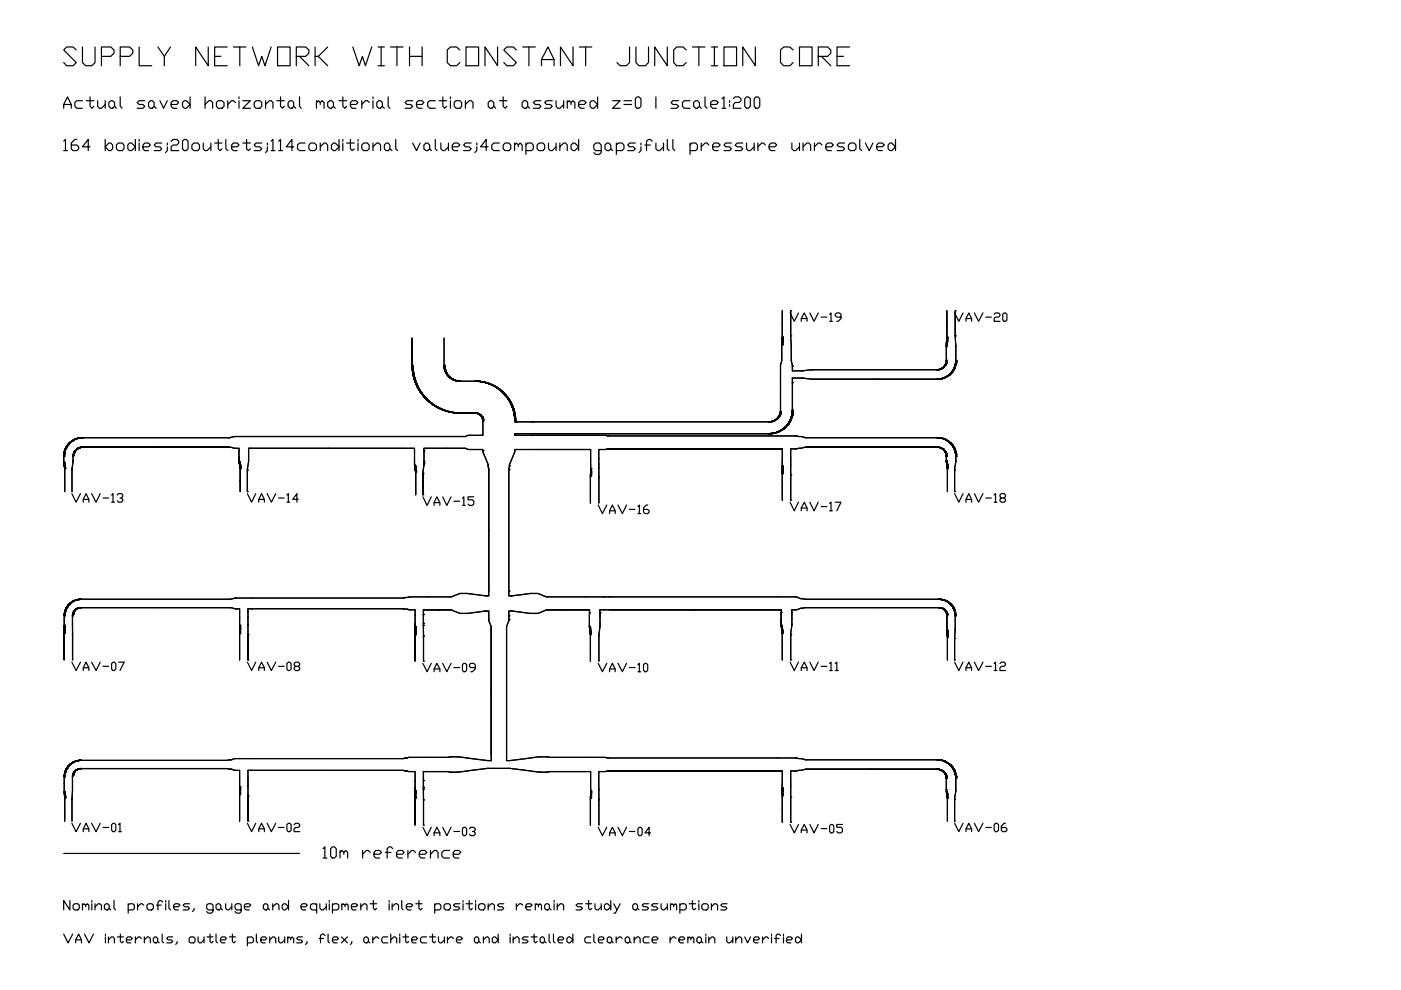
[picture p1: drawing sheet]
<svg xmlns="http://www.w3.org/2000/svg" width="297mm" height="210mm" viewBox="0 0 297 210" stroke-linecap="round" stroke-linejoin="round" font-family="sans-serif">
<defs><g id="words">
<text font-size="7.5" x="12.3" y="15.2">SUPPLY NETWORK WITH CONSTANT JUNCTION CORE</text>
<g font-size="5.7">
<text x="12.3" y="24.3">Actual saved horizontal material section at assumed z=0 | scale1:200</text>
<text x="67.4" y="183.1">10m reference</text>
</g>
<g font-size="4.9">
<text x="166.2" y="69.5">VAV-19</text>
<text x="201.1" y="69.5">VAV-20</text>
<text x="14.1" y="107.6">VAV-13</text>
<text x="51.2" y="107.6">VAV-14</text>
<text x="201.1" y="107.6">VAV-18</text>
<text x="88.5" y="108.3">VAV-15</text>
<text x="125.6" y="110.1">VAV-16</text>
<text x="166.2" y="109.4">VAV-17</text>
<text x="14.1" y="143.2">VAV-07</text>
<text x="51.2" y="143.2">VAV-08</text>
<text x="88.5" y="143.6">VAV-09</text>
<text x="125.6" y="143.6">VAV-10</text>
<text x="166.2" y="143.2">VAV-11</text>
<text x="201.1" y="143.2">VAV-12</text>
<text x="14.1" y="177.4">VAV-01</text>
<text x="51.2" y="177.4">VAV-02</text>
<text x="88.5" y="178.5">VAV-03</text>
<text x="125.6" y="178.5">VAV-04</text>
<text x="166.2" y="177.8">VAV-05</text>
<text x="201.1" y="177.4">VAV-06</text>
</g>
</g></defs>
<!-- layer: BSA_MATERIAL_SECTION -->
<g fill="none" stroke="#000" stroke-width=".25">
<path d="M87.4 77.5h.1M87.4 77.6h.1M87.4 77.7h.1M87.4 77.7v.1M87.4 77.9h.1M87.4 77.8h.1M87.4 77.9v.1M87.4 77.6v.2M87.4 77.4h.1M87.4 71.7v5.7zM87.4 71.7h.1M87.4 77.4v.3"/>
<path d="M87.4 77.8v.1M87.4 78h.1M87.4 78.1h.1M87.4 78.2h.1M87.4 78.1v.1M87.4 78.3h.1M87.4 78.3v.1M87.4 78.4h.1M87.4 78.4v.1M87.4 78.5h.1M87.4 78.4l.1 .1M87.4 78v.4"/>
<path d="M87.5 78.5h.1M87.5 78.6h.1M87.5 78.7h.1M87.5 78.8h.1M87.5 78.8v.2M87.5 78.5v.3M87.5 78.9h.1M87.5 79h.1M87.5 79v.1M87.5 79.1h.1M87.5 79.2h.1M87.5 79.2v.1"/>
<path d="M87.5 79.3h.1M87.5 79.3l.1 .1M87.5 79.1v.1M87.5 79.1v.2M87.6 79.4h.1M87.6 79.5h.1M87.6 79.5v.1M87.6 79.6h.1M87.6 79.4v.1M87.6 79.4v.2M87.6 79.6v.1M87.6 79.7h.1"/>
<path d="M87.6 79.7l.1 .1M87.7 79.8h.1M87.7 79.9h.1M87.7 79.9v.1M87.7 79.8v.1M87.7 80h.1M87.7 80v.1M94.1 77.4h.1M94.1 77.5h.1M94.1 77.5v.1M94.1 77.6h.1M94.1 77.7h.1"/>
<path d="M94.1 77.6v.1M94.1 77.7v.1M94.1 77.8h.1M94.1 77.9h.1M94.1 77.8v.1M94.1 71.7v5.7M94.1 71.7h.1M94.1 77.4v.1M94.2 77.9h.1M94.2 78h.1M94.2 77.9v.1M94.2 78.1h.1"/>
<path d="M94.2 78.2h.1M94.2 78v.2M94.2 78.1v.1M94.2 78.2v.1M94.2 78.3h.1M94.3 78.3h.1M94.3 78.4h.1M94.3 78.3v.1M94.3 78.5h.1M94.3 78.4v.1M94.3 78.3v.2M94.3 78.5l.1 .1"/>
<path d="M94.3 78.6h.1M94.3 78.5v.1M94.4 78.6h.1M94.4 78.7h.1M94.4 78.7v.1M94.4 78.6v.1M94.4 78.8h.1M94.4 78.9h.1M94.4 78.8v.1M94.4 78.9l.1 .1M94.5 78.9h.1M94.5 79h.1"/>
<path d="M94.5 78.9v.2M94.5 79.1h.1M94.5 79l.1 .1M94.6 79.1h.1M94.6 79.2h.1M94.6 79.1l.1 .1M94.7 79.2h.1M94.7 79.3h.1M94.7 79.3v.1M94.7 79.4h.1M94.7 79.4l.1 .1M94.8 79.4h.1"/>
<path d="M94.8 79.4v.1M94.8 79.5h.1M94.9 79.5h.1M94.9 79.6h.1M94.9 79.5v.1M94.9 79.6l.1 .1M95 79.6h.1M95 79.7h.1M95 79.7l.1 .1M95 79.8h.1M95 79.7v.1M95.1 79.8h.1"/>
<path d="M95.1 79.8l.1 .1M95.2 79.9h.1M95.2 79.9v.1M95.2 80h.1M95.3 80h.1M95.3 80l.1 .1M165.5 77.7v3.4M165.5 77.7h.1M165.7 76.2l-.2 1.5M165.7 76.2h.1M165.7 73.2h.1M165.7 73.1h.1"/>
<path d="M165.7 73.3h.1M165.7 73.3v.2M165.7 73.5h.1M165.7 73.5v2.7zM165.7 73.2v.1M165.8 73l-.1 .2M165.8 73h.1M165.8 72.9h.1M165.8 72.8h.1M165.8 72.7v.1M165.8 72.7h.1M165.8 72.6h.1"/>
<path d="M165.8 72.5h.1M165.8 72.4h.1M165.8 73.1l-.1 .1M165.8 73.1h.1M165.8 72.9v.1M165.8 72.8v.3M165.8 72.2h.1M165.8 71.8h.1M165.8 71.7h.1M165.8 72.3h.1M165.8 72.1h.1M165.8 72h.1"/>
<path d="M165.8 71.9h.1M165.8 71.8v.9M165.8 72.4v.1M165.9 71.2v.3M165.9 71.7l-.1 .1M165.9 71.7h.1M165.9 71.6h.1M165.9 71.5h.1M165.9 71.2h.1M165.9 71.5v.1M165.9 71.8h.1M165.9 65.9v5.3z"/>
<path d="M165.9 71.5v.2M167.6 71.2l.2 2.1M167.6 71.2h.1M167.6 65.9v5.3v-5.3M167.8 76.5l.2 1.2M167.8 76.2v.3M167.8 76.2h.1M167.8 73.5h.1M167.8 73.5v-.2v.2M167.8 73.5v2.7M168 77.7v.9h1.9M168 77.7h.1"/>
<path d="M169.9 78.6h.1M172.1 78.4l-2.2 .2M172.1 78.4h.2M172.3 78.4h.1M172.3 78.4h26.3M198.6 78.4h.1M198.6 78.4h.5M198.7 78.4h.1M198.8 78.4h.1M198.9 78.4h.1M199 78.4h.1M199.1 78.3h.1"/>
<path d="M199.1 78.3l-.1 .1M199.2 78.3h.1M199.3 78.3h.1M199.3 78.2v.1M199.3 78.2h.1M199.4 78.2h.1M199.4 78.2l-.1 .1M199.5 78.2h.1M199.6 78.2h-.1M199.6 78.2h.1M199.6 78.1h.1M199.6 78.2h-.2"/>
<path d="M199.6 78.1v.1M199.7 78.1h.1M199.8 78h.1M199.8 78l-.1 .1M199.9 78h.1M199.9 77.9h.1M199.9 77.9l-.1 .1M200 77.9h-.1M200 77.9h.1M200 77.8v.1M200 77.8h.1M200.1 77.8h-.1"/>
<path d="M200.1 77.8h.1M200.1 77.7v.1M200.2 77.7h-.1M200.2 77.7h.1M200.2 77.6h.1M200.2 77.6v.1M200.3 77.6h.1M200.3 77.5h.1M200.3 77.4h.1M200.3 77.4v.2M200.4 77.4l-.1 .1M200.4 77.4h.1"/>
<path d="M200.4 77.4h-.1M200.4 80h-.1M200.4 80h.1M200.4 77.3h.1M200.4 77.2h.1M200.4 77.3v.1M200.4 77.2v.1M200.5 79.9h.1M200.5 77.2h.1M200.5 77.1h.1M200.5 77.2h-.1M200.5 79.9l-.1 .1"/>
<path d="M200.5 77h.1M200.5 77v.2M200.6 79.9h-.1M200.6 79.9h.1M200.6 76.9h.1M200.6 76.8h.1M200.6 76.8l-.1 .2M200.6 76.9l-.1 .1M200.6 76.7h.1M200.6 76.6h.1M200.6 76.5h.1M200.6 76.4h.1"/>
<path d="M200.6 73.2h.1M200.6 73.3h.1M200.6 73.3v.2M200.6 73.5h.1M200.6 73.5v2.9M200.6 73.2v.1M200.6 76.4v.4M200.7 79.9h.1M200.7 76.4l-.1 .1M200.7 76.4h.1M200.7 73.2h.1M200.7 73v.2"/>
<path d="M200.7 73.1h.1M200.7 73h.1M200.7 72.9h.1M200.7 72.8h.1M200.7 72.7v.1M200.7 72.7h.1M200.7 72.6h.1M200.7 73.3v.2M200.7 73.1v.1M200.7 72.9v.1M200.7 73.3h.1M200.7 73.5v2.9"/>
<path d="M200.7 72.8v.3M200.7 73.2v.1M200.7 79.8v.1M200.7 79.8h.1M200.7 72.2h.1M200.7 72.5h.1M200.7 72.4h.1M200.7 72.3h.1M200.7 72.1h.1M200.7 72h.1M200.7 71.9h.1M200.7 71.9v.8"/>
<path d="M200.7 71.2v.3M200.7 71.8h.1M200.7 71.7h.1M200.7 71.6h.1M200.7 71.5h.1M200.7 71.2h.1M200.7 71.7v.1M200.7 71.5v.1M200.7 65.9v5.3zM200.7 71.5v.4M200.8 79.8h.1M200.8 79.8h-.1"/>
<path d="M200.8 79.8l-.1 .1M200.8 79.7h.1M200.8 79.7v.1M200.9 79.7h.1M200.9 79.7h-.1M201 79.6h.1M201 79.6l-.1 .1M201.1 79.6h.1M201.1 79.6h-.1M201.1 79.5v.1M201.1 79.5h.1M201.2 79.5h.1"/>
<path d="M201.3 79.4h.1M201.3 79.4h-.1M201.3 79.3h.1M201.4 79.3l-.1 .1M201.4 79.3h.1M201.4 79.3l-.2 .2M201.5 79.2h.1M201.5 79.2l-.1 .1M201.5 79.1v.1M201.5 79.1h.1M201.6 79.1h-.1M201.6 79.1h.1"/>
<path d="M201.7 79h.1M201.7 79h-.1M201.7 79l-.2 .2M201.8 78.9h.1M201.8 78.9l-.1 .1M201.8 78.8h.1M201.8 78.8v.1M201.9 78.8h.1M201.9 78.7l-.1 .1M201.9 78.7h.1M201.9 78.8h-.1M201.9 78.7v.1"/>
<path d="M202 78.6h.1M202 78.6l-.1 .1M202 78.5h.1M202 78.5v.1M202.1 78.5h.1M202.1 78.4v.1M202.1 78.4h.1M202.1 78.4l-.1 .1M202.1 78.3h.1M202.1 78.3v.1M202.2 78.2l-.1 .1M202.2 78.3h.1"/>
<path d="M202.2 78.2h.1M202.2 78.1v.1M202.2 78.1h.1M202.2 78.2l-.1 .2M202.3 78.1l-.1 .1M202.3 78.1h.1M202.3 78h.1M202.3 78v.1M202.3 77.9h.1M202.4 77.9h-.1M202.4 77.9h.1M202.4 77.8h.1"/>
<path d="M202.4 77.8v.1M202.4 77.7v.2M202.4 77.7h.1M202.4 77.6h.1M202.4 77.6v.1M202.5 77.6h.1M202.5 77.5h.1M202.5 77.6h-.1M202.5 77.4h.1M202.5 77.4v.2M202.5 77.3h.1M202.5 71.2l.1 2.1"/>
<path d="M202.5 71.2h.1M202.5 65.9v5.3v-5.3M202.5 77.3v.1M202.6 77.3h-.1M202.6 77.3h.1M202.6 77.2h.1M202.6 77.1h.1M202.6 77.2l-.1 .1M202.6 77h.1M202.6 76.9h.1M202.6 76.9v.1M202.6 76.8h.1"/>
<path d="M202.6 76.8v.1M202.6 76.7v.1M202.6 76.7h.1M202.6 77v.3M202.6 76.6h.1M202.6 76.5h.1M202.6 76.4h.1M202.6 76.6v.1M202.6 73.5h.1M202.6 73.5v-.2v.2M202.6 73.5v2.9M202.6 76.4v.3"/>
<path d="M13.5 96.3h.1M13.5 96.4h.1M13.5 96.4v.1M13.5 96.5h.1M13.5 96.6h.1M13.5 96.7h.1M13.5 96.8h.1M13.5 96.5v.1M13.5 98h.1M13.5 98v.1M13.5 97.9h.1M13.5 97.6v.3"/>
<path d="M13.5 97.6h.1M13.5 96.8v.8zM13.5 96.3v.5M13.5 97.9v.1M13.5 96h.1M13.5 96.1h.1M13.5 96.2h.1M13.5 96.2v.1M13.5 98.2h.1M13.5 98.3h.1M13.5 98.4h.1M13.5 98.1h.1"/>
<path d="M13.5 98.2v.1M13.5 98.3l.1 .3M13.6 95.9h.1M13.6 96h.1M13.6 96h-.1M13.6 95.8l-.1 .6M13.6 98.4h.1M13.6 98.5h.1M13.6 98.6h.1M13.6 95.8h.1M13.6 98.6v.1M13.6 95.7h.1"/>
<path d="M13.6 95.7v.1M13.6 95.8v.1M13.6 98.7h.1M13.6 98.9h.1M13.6 98.8h.1M13.6 98.9l.1 .3M13.6 98.6l.1 .3M13.7 95.6h.1M13.7 95.6l-.1 .1M13.7 95.7h.1M13.7 99h.1M13.7 99.1h.1"/>
<path d="M13.7 98.9h.1M13.7 95.6v.1M13.7 95.4h.1M13.7 95.5h.1M13.7 95.5v.1M13.7 99.2h.1M13.7 99.7h.1M13.7 99.3h.1M13.7 99.4h.1M13.7 99.7v4.5zM13.7 95.4v.1M13.7 99.2v.5"/>
<path d="M13.8 95.3h.1M13.8 95.4h.1M13.8 95.4h-.1M13.8 95.2h.1M13.8 95.2v.2M13.8 95.1h.1M13.8 95.1v.1M13.9 95.1h.1M13.9 95.1h-.1M13.9 95h.1M13.9 95v.1M14 94.9h.1"/>
<path d="M14 94.9l-.1 .1M14 94.8h.1M14 94.8v.1M14.1 94.7h.1M14.1 94.8h.1M14.1 94.7v.1M14.1 94.8h-.1M14.1 94.6h.1M14.1 94.6v.1M14.2 94.5h.1M14.2 94.5l-.1 .1M14.3 94.4h.1"/>
<path d="M14.3 94.5h-.1M14.3 94.5h.1M14.3 94.4v.1M14.4 94.3h.1M14.4 94.3l-.1 .1M14.4 94.2h.1M14.4 94.2v.1M14.5 94.2h.1M14.5 94.2h-.1M14.5 94.1h.1M14.5 94.1l-.1 .1M14.6 94.1h.1"/>
<path d="M14.6 94.1h-.1M14.6 94h.1M14.6 94v.1M14.7 94h.1M14.7 94h-.1M14.7 93.9h.1M14.7 93.9v.1M14.8 93.9h.1M14.8 93.9h-.1M14.8 93.8h.1M14.8 93.8v.1M14.9 93.8h.1"/>
<path d="M14.9 93.7h.1M14.9 93.7l-.1 .2M15 93.7h.1M15.1 93.6h.1M15.1 93.6l-.1 .1M15.2 93.5h.1M15.2 99.4l.1 4.8zM15.3 93.4h.1M15.3 93.4v.1M15.4 93.4h.1M15.4 93.4h-.1M15.5 93.4h.1"/>
<path d="M15.5 93.4h-.1M15.5 93.3h.1M15.5 96.6h.1M15.5 96.7h.1M15.5 96.8h.1M15.5 96.5h.1M15.5 97.6h.1M15.5 97.6v.3v-.3M15.5 96.8v.8M15.5 96.5v.3M15.5 97.9l-.2 1.5M15.5 96.3h.1"/>
<path d="M15.5 96.4h.1M15.5 96.3v.2M15.5 93.3l-.1 .1M15.5 96.5v.1M15.6 93.3h.1M15.6 93.3h-.1M15.6 96.2h.1M15.6 96.3h.1M15.6 96.2v.1M15.6 96.3h-.1M15.6 96.1h.1M15.6 96.1v.1"/>
<path d="M15.7 93.2h.1M15.7 93.2l-.1 .1M15.7 96h.1M15.7 96l-.1 .1M15.7 95.9h.1M15.7 95.9v.1M15.7 95.8h.1M15.8 93.2h.1M15.8 95.7h.1M15.8 95.8h.1M15.8 95.7v.1M15.8 95.8l-.1 .1"/>
<path d="M15.8 95.8h-.1M15.8 93.1h.1M15.8 93.1v.1M15.8 95.6h.1M15.8 95.6v.1M15.9 95.6h.1M15.9 95.6l-.1 .1M15.9 93.1l-.1 .1M15.9 93.1h.1M15.9 95.6h-.1M16 93.1h.1M16 95.5h.1"/>
<path d="M16 95.5l-.1 .1M16 93.1h-.2M16 95.4h.1M16 95.4v.1M16.1 93.1h.1M16.1 95.3h.1M16.1 95.4h.1M16.1 95.3l-.1 .1M16.1 95.4h-.1M16.1 93h.1M16.1 93v.1M16.1 93l-.1 .1"/>
<path d="M16.2 93h.1M16.2 95.3h.1M16.3 95.2h.1M16.3 93h.1M16.3 93h-.1M16.3 95.2l-.1 .1M16.3 95.1h.1M16.3 95.1v.1M16.4 92.9h.1M16.4 92.9l-.1 .1M16.4 95.1h.1M16.4 95.1l-.1 .1"/>
<path d="M16.5 95.1h.1M16.5 92.9h.1M16.6 92.9h.1M16.6 95h.1M16.6 95.1h.1M16.6 95v.1M16.6 92.9h-.1M16.7 92.9h.1M16.7 92.9h-.3M16.7 95h.1M16.7 94.9h.1M16.7 92.9h-.1"/>
<path d="M16.7 94.9v.1M16.7 95h-.1M16.8 92.9h.1M16.8 94.9h.1M16.8 94.9h.2M16.9 92.9h.1M16.9 94.9h.1M16.9 94.9h-.1M16.9 92.8h.1M16.9 92.8v.1M17 92.8h.1M17 94.9h.1"/>
<path d="M17 94.8h.1M17 94.8l-.1 .1M17 92.8l-.1 .1M17 94.8h.2M17 94.8v.1M17.1 92.8h.1M17.1 94.8h.1M17.2 92.8h.1M17.2 94.8h.1M17.2 94.8h.3M17.3 92.8h.1M17.3 94.8h.1"/>
<path d="M17.4 92.8h.1M17.4 94.8h.1M17.5 92.8h.1M17.5 94.8h.1M17.5 92.8h31M17.5 94.8h31zM48.5 94.8l1.5 .3M48.5 92.8h.1M48.5 94.8h.1M50 92.6h3.4M50 92.6h.1M50 95.1h.1"/>
<path d="M50 95.1h.7v.5M50 92.6l-1.5 .2M50.7 95.6h.1M50.7 97.9h.1M50.7 97.6v.3M50.7 97.6h.1M50.7 95.6v1.4M50.7 97h.1M50.7 97v.6zM50.7 98h.1M50.7 98.1h.1M50.7 98v.1"/>
<path d="M50.7 98.1l.1 .2M50.7 97.9v.1M50.8 98.2h.1M50.8 98.3h.1M50.8 98.4h.1M50.8 98.3v.4M50.8 98.5h.1M50.8 98.7h.1M50.8 98.6h.1M50.8 98.9h.1M50.8 98.8h.1M50.8 99h.1"/>
<path d="M50.8 98.7v.3M50.8 98.9l.1 .1M50.9 99.2h.1M50.9 99h.1M50.9 99.1h.1M50.9 99v.2M50.9 99.2v.1M50.9 99.7h.1M50.9 99.3h.1M50.9 99.4h.1M50.9 99.7v4.5zM50.9 99.2v.5"/>
<path d="M52.5 99.7h.1M52.7 95.6h.1M52.7 95.1v.5M52.7 95.1h.7zM52.7 97.6h.1M52.7 97.6v.3v-.3M52.7 95.6v1.4M52.7 97h.1M52.7 97v.6M52.7 97.9l-.2 1.8M53.4 92.6h.1M53.4 95.1h.1"/>
<path d="M53.4 92.6h32.3M53.4 95.1h32.3zM85.7 92.6h1.4M85.7 95.1h1.4M85.7 92.6h.1M85.7 95.1h.1M87.1 92.6h3.5M87.1 92.6h.1M87.1 95.1h.1M87.1 95.1h.8v.5M87.7 80.1h.1M87.7 80.1l.1 .1"/>
<path d="M87.8 80.2h.1M87.8 80.1h.1M87.8 80.2v.1M87.8 80.1v.3M87.8 80.3h.1M87.8 80.4h.1M87.8 80.3v.1M87.8 80.5h.1M87.8 80.4l.1 .1M87.8 80.4v.1M87.9 80.6h.1M87.9 80.6v.1"/>
<path d="M87.9 80.5h.1M87.9 95.6h.1M87.9 98.7h.1M87.9 98.6h.1M87.9 98.7v.1M87.9 98.3v.3M87.9 98.3h.1M87.9 98.6v.2M87.9 95.6v2.3M87.9 97.9h.1M87.9 97.9v.4zM87.9 80.5v.1"/>
<path d="M87.9 98.6v.1M87.9 80.7h.1M87.9 80.7l.1 .1M87.9 98.8h.1M87.9 98.9h.1M87.9 98.8v.1M88 80.8h.1M88 80.9h.1M88 99h.1M88 99.1h.1M88 99.2h.1M88 98.9h.1"/>
<path d="M88 80.8v.2M88 98.9v.6M88 81h.1M88 99.3h.1M88 99.4h.1M88 99.5h.1M88.1 81h.1M88.1 81.1h.1M88.1 81.1v.1M88.1 99.5h.1M88.1 99.7h.1M88.1 81v.1"/>
<path d="M88.1 99.5v.3M88.1 99.7v.3M88.1 81.2h.1M88.1 99.9h.1M88.1 99.8h.1M88.1 100h.1M88.1 81.2v.1M88.1 81.3h.1M88.1 81.3l.1 .1M88.2 81.4h.1M88.2 81.4v.1M88.2 81.5h.1"/>
<path d="M88.2 81.5l.1 .1M88.3 81.6h.1M88.3 81.7h.1M88.3 81.7v.1M88.3 81.6v.1M88.3 81.8h.1M88.4 81.8v.1M88.4 81.8h.1M88.4 81.9h.1M88.4 81.9v.1M88.4 82l.1 .1M88.4 82h.1"/>
<path d="M88.5 82h.1M88.5 82.1h.1M88.5 82v.1M88.6 82.2h.1M88.6 82.2v.2M88.6 82.2v.1M88.6 82.3h.1M88.6 82.4h.1M88.7 82.4h.1M88.7 82.4l.1 .2M88.7 82.5h.1M88.8 82.6h.1"/>
<path d="M88.8 82.6l.1 .2M88.8 82.6l.1 .1M88.9 82.7h.1M88.9 82.7v.1M88.9 82.8h.1M88.9 82.9h.1M88.9 82.8l.1 .1M88.9 82.8v.1M89 82.9h.1M89 82.9v.1M89 83h.1M89.1 83v.1"/>
<path d="M89.1 83.1h.1M89.1 83.1l.1 .2M89.1 83.1l.1 .1M89.2 83.2h.1M89.2 83.2v.1M89.2 83.3h.1M89.2 83.3l.1 .1M89.3 83.3h.1M89.3 83.4h.1M89.3 83.3l.2 .3M89.3 83.4l.2 .2M89.4 83.5h.1"/>
<path d="M89.5 83.6h.1M89.5 83.6v.1M89.5 83.7h.1M89.6 83.7h.1M89.6 83.7v.1M89.6 83.7l.1 .1M89.6 83.8h.1M89.7 83.8h.1M89.7 83.8v.1M89.7 83.9v.1M89.7 84h.1M89.8 84h.1"/>
<path d="M89.8 84l.1 .1M89.9 84.1h.1M89.9 95.6h.1M89.9 98.3h.1M89.9 97.9h.1M89.9 98.3l-.2 2M89.9 84.1l.1 .1M89.9 95.1v.5M89.9 95.1h.7zM89.9 95.6v2.3M89.9 97.9v.4M90 84.2h.1"/>
<path d="M90 84.2v.1M90 84.3h.1M90.1 84.3h.1M90.1 84.3v.1M90.1 84.4h.1M90.1 84.4l.1 .1M90.2 84.4h.1M90.2 84.5h.1M90.2 84.5l.1 .1M90.3 84.5h.1M90.3 84.6h.1M90.3 84.6l.3 .2"/>
<path d="M90.4 84.6h.1M90.4 84.7h.1M90.5 84.7h.1M90.5 84.8h.1M90.6 84.8h.1M90.6 84.8v.1M90.6 84.9h.1M90.6 92.6h.1M90.6 95.1h.1M90.6 92.6h7.8M90.6 95.1h7.8zM90.7 84.9h.1"/>
<path d="M90.7 84.9v.1M90.7 84.9l.1 .1M90.7 85h.1M90.8 85h.1M90.8 85l.1 .1M90.8 85l.2 .2M90.8 85.1h.1M90.9 85.1h.1M91 85.2h.1M91 85.2l.1 .1M91.1 85.3h.1M91.1 85.3l.1 .1"/>
<path d="M91.2 85.4h.1M91.3 85.4l.1 .1M91.3 85.4h.1M91.4 85.5h.1M91.4 85.5v.1M91.4 85.5l.1 .1M91.4 85.6h.1M91.5 85.6h.1M91.5 85.6l.1 .1M91.6 85.7h.1M91.7 85.7h.1M91.7 85.7l.1 .1"/>
<path d="M91.7 85.8h.1M91.8 85.8h.1M91.8 85.8l.1 .1M91.9 85.9h.1M91.9 85.9l.1 .1M92 86h.1M92 86h.2M92.1 86h.1M92.2 86h.1M92.2 86v.1M92.2 86.1h.1M92.3 86.1h.1"/>
<path d="M92.3 86.1l.1 .1M92.3 86.1l.3 .2M92.4 86.2h.1M92.4 86.2l.2 .1M92.5 86.2h.1M92.6 86.3h.1M92.6 86.3l.1 .1M92.7 86.3h.1M92.7 86.3l.1 .1M92.7 86.4h.1M92.8 86.4h.1M92.8 86.4l.1 .1"/>
<path d="M92.8 86.4l.2 .1M92.9 86.5h.1M93 86.5h.1M93 86.5l.1 .1M93.1 86.5h.1M93.1 86.5v.1M93.1 86.6h.1M93.1 86.6h.2M93.2 86.6h.1M93.2 86.6l.1 .1M93.3 86.6v.1M93.3 86.7h.1"/>
<path d="M93.4 86.7h.1M93.4 86.7l.1 .1M93.5 86.8h.1M93.5 86.7v.1M93.6 86.8h.1M93.6 86.8h.2M93.7 86.8h.1M93.8 86.8l.1 .1M93.8 86.8h.1M93.8 86.8v.1M93.8 86.9h.1M93.9 86.9h.1"/>
<path d="M93.9 86.9l.2 .1M94 86.9h.1M94 87h.1M94.1 87h.1M94.2 87h.1M94.2 87l.1 .1M94.3 87.1h.1M94.4 87.1h.1M94.5 87.1h.1M94.6 87.1h.1M94.6 87.1l.1 .1M94.7 87.2h.1"/>
<path d="M94.8 87.2h.1M94.9 87.2h.1M94.9 87.2l.1 .1M95 87.3h.1M95 87.3h.2M95.1 87.3h.1M95.2 87.3h.1M95.2 87.3h.2M95.3 87.3h.1M95.3 87.3h.2M95.4 87.3h.1M95.4 80.1h.1"/>
<path d="M95.5 80.1h.1M95.5 80.2h.1M95.5 87.3h.1M95.5 87.3l.2 .1M95.5 80.1v.1M95.5 87.3v.1M95.5 87.4h.1M95.5 87.4h.2M95.6 87.4h.1M95.6 80.2h.1M95.6 80.2l.1 .1M95.7 87.4h.1"/>
<path d="M95.7 80.3h.1M95.7 87.4l.3 .1M95.8 87.4h.1M95.8 80.3h.1M95.8 80.3v.1M95.8 80.4h.1M95.8 87.4l.1 .1M95.9 87.4h.1M95.9 80.4h.1M95.9 87.4l.1 .1M96 87.5h.1M96 80.4h.1"/>
<path d="M96 80.5h.1M96 80.4l.1 .1M96 80.5h.2M96 80.4v.1M96.1 87.5h.1M96.1 80.5h.1M96.1 87.5h.2M96.2 87.5h.1M96.2 80.5h.1M96.2 80.6h.1M96.2 80.5v.1M96.3 87.5h.1"/>
<path d="M96.3 80.6h.1M96.4 87.5h.1M96.4 80.6h.1M96.4 80.6v.1M96.4 80.7h.1M96.4 80.7h.2M96.5 87.5h.1M96.5 80.7h.1M96.5 87.5l.2 .1M96.6 87.5h.1M96.6 80.7h.1M96.6 87.5l.2 .1"/>
<path d="M96.7 87.6h.1M96.7 80.7h.1M96.7 80.7h.2M96.8 87.6h.1M96.8 80.7h.1M96.9 87.6h.1M96.9 80.7h.1M96.9 80.7v.1M96.9 80.8h.1M96.9 87.6h.6M96.9 80.8h.3M97 87.6h.1"/>
<path d="M97 80.8h.1M97.1 80.8h.1M97.1 87.6h.1M97.1 87.6h.2M97.2 87.6h.1M97.2 80.8h.1M97.2 80.8h.3M97.3 80.8h.1M97.3 87.6h.1M97.4 87.6h.1M97.4 80.8h.1M97.5 87.6h.1"/>
<path d="M97.5 80.8h.1M97.5 80.8h3.2M97.5 87.6h3.2zM98.4 95.1h.3M98.4 95.1h.1M98.4 92.6h.1M98.7 95.1l.6 .2M99.3 95.3h.2M99.5 95.3h2.7M99.5 92.3h2.7M99.5 95.3h.1M99.5 92.3h.1"/>
<path d="M99.5 92.3l-1.1 .3M100.7 80.8h.1M100.7 87.6h.1M100.7 80.8h.5M100.8 80.8h.1M100.8 87.6h.1M100.8 87.6h.3M100.9 80.8h.1M100.9 87.6h.1M101 80.8h.1M101 87.6h.1M101.1 80.8h.1"/>
<path d="M101.1 87.6h.1M101.1 87.6l.2 .1M101.2 80.8h.1M101.2 87.6h.1M101.3 87.7h.1M101.3 80.8h.1M101.3 87.7l.2 .1M101.3 80.8l.1 .1M101.4 80.8h.1M101.4 80.8l.1 .1M101.4 80.9h.5M101.4 87.7h.1"/>
<path d="M101.4 80.9h.1M101.4 87.7l.1 .1M101.5 80.9h.1M101.5 87.8h.1M101.6 80.9h.1M101.6 87.8h.1M101.6 87.9h.1M101.6 87.8v.1M101.7 80.9h.1M101.7 87.9h.1M101.7 80.9h.2M101.8 80.9h.1"/>
<path d="M101.8 87.9h.1M101.8 88h.1M101.8 87.9v.1M101.9 88h.1M101.9 88v.1M101.9 80.9h.1M101.9 88.1h.1M101.9 88.2h.1M101.9 88.1l.1 .1M101.9 88.1v.1M102 80.9h.1M102 88.2h.1"/>
<path d="M102 80.9l.2 .1M102 88.2l.1 .1M102.1 80.9h.1M102.1 80.9v.1M102.1 88.3h.1M102.1 88.2h.1M102.1 88.2v.2M102.1 81h.1M102.1 88.4h.1M102.1 88.3l.1 .1M102.2 81h.1M102.2 88.4h.1"/>
<path d="M102.2 88.4v.1M102.2 95.3h.2v.3M102.2 95.3h.1M102.2 92.3h.1M102.2 88.5h.1M102.2 81h.2M102.2 88.6h.1M102.2 88.5v.1M102.3 81h.1M102.3 88.6h.1M102.3 88.7h.1M102.3 88.6v.3"/>
<path d="M102.3 88.8h.1M102.3 88.9h.1M102.3 88.8l.1 .1M102.3 81h.2M102.4 81h.1M102.4 88.9h.1M102.4 89h.1M102.4 89.1h.1M102.4 89.2h.1M102.4 89.3h.1M102.4 89.3v3h-.2M102.4 95.6l1.1 2.9"/>
<path d="M102.4 88.9v.4M102.4 95.6h.1M102.4 89.2v.1M102.5 81h.1M102.5 81h.2M102.6 81h.1M102.7 81h.1M102.7 81l.1 .1M102.7 81.1h.1M102.8 81.1h.1M102.9 81.1h.1M103 81.1l.1 .1"/>
<path d="M103 81.1h.1M103 81.1v.1M103 81.2h.1M103 81.2h.2M103.1 81.2h.1M103.2 81.2h.1M103.3 81.2h.1M103.3 81.2v.1M103.3 81.3h.1M103.4 81.3h.1M103.5 81.3h.1M103.5 98.5v.3"/>
<path d="M103.5 98.8h.1M103.5 98.8l.1 .8M103.6 81.3h.1M103.6 81.3l.2 .1M103.6 99.6h.1M103.6 99.6v25.7zM103.6 81.3l.1 .1M103.7 81.4h.1M103.8 81.4h.1M103.8 81.4l.1 .1M103.9 81.5h.1M104 81.5h.1"/>
<path d="M104.1 81.5h.1M104.2 81.6h.1M104.2 81.5v.1M104.3 81.6h.1M104.3 81.6l.1 .1M104.4 81.6h.1M104.4 81.6v.1M104.4 81.7h.1M104.5 81.7h.1M104.5 81.7l.1 .1M104.6 81.8h.1M104.7 81.8h.1"/>
<path d="M104.7 81.8l.2 .1M104.8 81.9h.1M104.9 81.9h.1M104.9 81.9l.1 .1M104.9 81.9v.1M104.9 82h.1M105 82h.1M105 82l.1 .1M105.1 82.1h.1M105.2 82.1h.1M105.2 82.1l.1 .1M105.3 82.2h.1"/>
<path d="M105.4 82.2h.1M105.4 82.2l.1 .2M105.4 82.2v.1M105.4 82.3h.1M105.5 82.3v.1M105.5 82.3h.1M105.5 82.4h.1M105.5 82.4h.2M105.6 82.4h.1M105.6 82.4l.1 .1M105.7 82.4h.1M105.7 82.4v.1"/>
<path d="M105.7 82.5h.1M105.7 82.5l.1 .1M105.8 82.5h.1M105.8 82.5l.1 .1M105.8 82.6h.1M105.9 82.6h.1M105.9 82.6l.1 .1M106 82.6h.1M106 82.7h.1M106 82.7l.1 .1M106.1 82.8h.1M106.2 82.8h.1"/>
<path d="M106.2 82.8v.1M106.2 82.9h.1M106.3 82.9h.1M106.3 82.9v.1M106.3 83h.1M106.3 83l.1 .1M106.4 83h.1M106.4 83v.1M106.4 83.1h.1M106.4 83.1l.1 .1M106.5 83.1l.1 .1M106.5 83.1h.1"/>
<path d="M106.5 83.2h.1M106.6 83.2h.1M106.6 83.2v.1M106.6 83.3h.1M106.7 83.3h.1M106.7 83.4h.1M106.7 83.3l.1 .1M106.8 83.4h.1M106.8 83.4v.1M106.8 83.5h.1M106.9 83.5h.1M106.9 83.5v.1"/>
<path d="M106.9 83.5l.2 .2M106.9 83.6h.1M107 83.6h.1M107 83.7h.1M107.1 83.7h.1M107.1 83.7v.1M107.1 83.8h.1M107.1 83.8l.1 .1M107.2 83.9h.1M107.2 83.9l.1 .1M107.3 84h.1M107.3 84l.1 .1"/>
<path d="M107.4 84.1h.1M107.4 84.1v.1M107.4 84.2h.1M107.4 84.2l.1 .1M107.5 84.3h.1M107.6 84.3h.1M107.6 84.3v.1M107.6 84.4h.1M107.6 84.4l.1 .1M107.7 84.5h.1M107.7 84.5v.1M107.7 84.6h.1"/>
<path d="M107.7 84.6l.1 .1M107.8 84.7h.1M107.8 84.8h.1M107.8 84.7l.1 .1M107.8 84.7v.1M107.9 84.8h.1M107.9 84.8v.1M107.9 99.6v25.7M107.9 99.6h.1M107.9 84.9h.1M107.9 84.9v.1M107.9 85h.1"/>
<path d="M108 85h.1M108 85v.1M108 98.8h.1M108 98.8l-.1 .8M108 85.1h.1M108.1 85.1h.1M108.1 85.2h.1M108.1 85.2v.1M108.1 85.1v.1M108.1 85.2l.1 .2M108.1 85.3h.1M108.1 85.3l.1 .1"/>
<path d="M108.2 85.3h.1M108.2 85.4h.1M108.2 85.4v.1M108.2 85.5h.1M108.2 85.4l.1 .2M108.3 85.6h.1M108.3 85.5v.1M108.3 85.6v.1M108.3 85.7h.1M108.4 85.7h.1M108.4 85.7v.1M108.4 85.8h.1"/>
<path d="M108.4 85.8v.1M108.4 85.9h.1M108.4 85.9l.1 .1M108.4 85.8l.1 .1M108.5 85.9h.1M108.5 86h.1M108.5 85.9v.1M108.5 86.1h.1M108.5 86v.1M108.5 86.2h.1M108.5 86.1v.1M108.6 86.2h.1"/>
<path d="M108.6 86.2v.1M108.6 86.3h.1M108.6 86.2v.2M108.6 86.4h.1M108.6 86.4l.1 .1M108.7 86.5h.1M108.7 86.6h.1M108.7 86.6l.1 .2M108.7 86.5v.1M108.7 86.7h.1M108.7 86.6l.1 .1M108.8 86.7h.1"/>
<path d="M108.8 86.8h.1M108.8 86.8v.1M108.8 86.7v.1M108.8 86.9h.1M108.8 86.9v.1M108.8 86.9v.2M108.8 87h.1M108.8 87.1h.1M108.9 87.1h.1M108.9 87.2h.1M108.9 87.3h.1M108.9 87.1v.2"/>
<path d="M108.9 87.4h.1M108.9 87.4l.1 .1M108.9 87.3v.1M109 87.5h.1M109 87.6h.1M109 87.6v.1M109 87.5v.1M109 87.7h.1M109 87.8h.1M109 87.7v.1M109 87.9h.1M109 87.8l.1 .1"/>
<path d="M109 87.7v.2M109.1 87.9h.1M109.1 87.9v.1M109.1 88h.1M109.1 88.1h.1M109.1 88.2h.1M109.1 88v.2M109.1 88.3h.1M109.1 88.4h.1M109.1 88.6h.1M109.1 88.5h.1M109.1 88.6v.1"/>
<path d="M109.1 88.5v.1M109.1 88.2v.2M109.1 88.4v.3M109.1 88.7h.1M109.1 88.7v.1M109.1 88.8h.1M109.1 88.9h.1M109.1 88.8v.2M109.1 89h.1M109.1 89.1h.1M109.1 89.2h.1M109.1 89.2v.1"/>
<path d="M109.1 89.3h.1M109.1 88.9v.1M109.1 95.6h.1M109.1 89.3v.1h.3M109.1 92h.3M109.1 92v.3h.3M109.1 89.3v.2h.3M109.1 95.6v.2M109.1 95.8l-1.1 3M109.1 88.8v.5M109.4 95.3h-.3v.3M109.4 92h.1"/>
<path d="M109.4 89.5h.1M109.4 95.3h.1M109.4 92.3h.1M109.4 92h3.5M109.4 89.4h3.5M109.4 89.5h3.5M109.4 95.3h3.5M109.4 92.3h3.5M109.4 89.4v.1M112.9 92h.1M112.9 89.5h.1M112.9 95.3h.1"/>
<path d="M112.9 92.3h.1M112.9 92.3h11.2M112.9 95.3h11.2zM112.9 89.4h50.1M112.9 92h50.1zM112.9 89.5h50.1M112.9 89.4v.1M124.1 92.3h.1M124.1 95.3h.1M124.1 92.3h4M124.1 95.3h1.1zM125.2 97.2h.1"/>
<path d="M125.2 95.3v1.9M125.2 99.8v.1M125.2 99.4h.1M125.2 99.4v.1M125.2 99.5h.1M125.2 99.6h.1M125.2 99.5v.1M125.2 99.7h.1M125.2 99.7v.1M125.2 99.8h.1M125.2 99.9h.1M125.2 99.9v.1"/>
<path d="M125.2 100h.1M125.2 99.3h.1M125.2 99v.3M125.2 99h.1M125.2 97.2v1.4M125.2 98.6h.1M125.2 98.6v.4zM125.2 99.3v.1M125.2 99.6v.1M125.2 100v.6M127 97.2h.1M127 99h.1"/>
<path d="M127 99v.3v-.3M127 99.3v7.4zM127 97.2v1.4M127 98.6h.1M127 98.6v.4M128.1 92.3h.1M128.1 95.3h.1M128.1 95.3h-1.1v1.9M128.1 92.3l1 .1M129.1 95.2l-1 .1M129.1 92.4h.1M129.1 95.2h.1"/>
<path d="M129.1 92.4h35.8M129.1 95.2h35.8zM163 92h.1M163 89.5h.1M163 89.4h.1M163 89.4v.1M163.1 89.4h.1M163.1 92h.1M163.1 89.5h.1M163.2 92h.1M163.2 89.4h.1M163.2 89.4h.2"/>
<path d="M163.2 89.4l-.1 .1M163.2 91.9h.1M163.2 91.9v.1M163.3 92h.1M163.3 89.4h.1M163.3 91.9h.1M163.3 91.9l-.1 .1M163.3 91.9h.2M163.4 91.9h.1M163.4 89.4h.1M163.4 89.4h.2M163.5 91.9h.1"/>
<path d="M163.5 89.4h.1M163.5 89.4h-.1M163.6 91.9h.1M163.6 89.4h.1M163.7 91.9h.1M163.7 89.3h.1M163.7 89.3l-.1 .1M163.7 89.4h.1M163.8 91.9h.1M163.8 89.3h.1M163.8 89.3h-.1M163.9 91.9h.1"/>
<path d="M163.9 89.3h.1M163.9 89.3h-.2M164 91.9h.1M164 89.3h.1M164 91.8l-.1 .1M164 91.8v.1M164 91.8h.1M164 89.2h.1M164 89.2v.1M164.1 91.8h.1M164.1 89.2h.1M164.1 89.2h-.1"/>
<path d="M164.1 91.8l-.3 .1M164.2 91.8h-.1M164.2 91.8h.1M164.2 89.2h.1M164.2 89.1v.1M164.2 89.1h.1M164.3 91.8h.1M164.3 89.1h.1M164.3 89.1h-.1M164.3 89.1l-.1 .1M164.3 89v.1M164.3 89h.1"/>
<path d="M164.4 91.8h-.1M164.4 91.8h.1M164.4 89h.1M164.5 91.8h.1M164.5 89h-.1M164.5 89h.1M164.5 91.7h.1M164.5 91.7v.1M164.5 88.9h.1M164.5 88.9v.1M164.6 91.7h.1M164.6 88.9h-.1"/>
<path d="M164.6 88.9h.1M164.6 91.7h-.1M164.6 88.8h.1M164.6 88.8v.1M164.6 88.8l-.1 .1M164.7 91.7h.1M164.7 88.8h-.1M164.7 88.8h.1M164.7 88.7h.1M164.7 91.6v.1M164.8 91.6l-.1 .1M164.8 88.7h.1"/>
<path d="M164.8 88.7l-.1 .1M164.8 91.6h.1M164.8 91.6l-.2 .1M164.8 88.6h.1M164.8 88.6v.1M164.9 91.6h.1M164.9 88.6h-.1M164.9 88.6h.1M164.9 92.4h.1M164.9 95.2h.1M164.9 92.4h3.7M164.9 95.2h1z"/>
<path d="M164.9 88.5h.1M164.9 88.5v.1M164.9 91.5v.1M164.9 91.5h.1M165 91.5l-.1 .1M165 91.5h.1M165 88.5h.1M165 88.4h.1M165 88.5l-.1 .1M165 88.4l-.1 .1M165 88.4v.1M165.1 91.5h.1"/>
<path d="M165.1 88.4h.1M165.1 88.4h-.1M165.1 91.5h-.1M165.1 88.3v.1M165.1 88.3h.1M165.1 88.2v.1M165.1 88.2h.1M165.2 88.2h-.1M165.2 88.2h.1M165.2 91.5h-.1M165.2 91.4h.1M165.2 88.1v.1"/>
<path d="M165.2 88.1h.1M165.2 88.1l-.1 .1M165.2 88h.1M165.2 88v.1M165.3 91.4l-.1 .1M165.3 91.4h.1M165.3 88h.1M165.3 87.9h.1M165.3 87.9v.1M165.3 91.4l-.2 .1M165.4 91.4h.1M165.4 87.8h.1"/>
<path d="M165.4 87.7h.1M165.4 87.8l-.1 .1M165.4 91.3v.1M165.4 91.3h.1M165.4 87.6h.1M165.4 87.6v.2M165.4 87.5h.1M165.4 87.4h.1M165.4 87.4v.2M165.5 91.3h.1M165.5 87.3l-.1 .1M165.5 87.3h.1"/>
<path d="M165.5 87.2h.1M165.5 87.1h.1M165.5 87h.1M165.5 87.4h.1M165.5 91.3h-.1M165.5 81.1h.1M165.5 81.1v5.9zM165.5 87v.4M165.5 91.2v.1M165.5 91.2h.1M165.6 91.2l-.1 .1M165.6 91.2h.1"/>
<path d="M165.7 91.2h.1M165.7 91.2h-.2M165.7 91.1h.1M165.7 91.1v.1M165.8 91.1l-.1 .1M165.8 91.1h.1M165.9 91l-.1 .1M165.9 91h.1M165.9 97.1h.1M165.9 95.2v1.9M165.9 99.2v.1M165.9 99.6h.1"/>
<path d="M165.9 99.7h.1M165.9 99.8h.1M165.9 98.8h.1M165.9 98.8v.1M165.9 98.9h.1M165.9 99h.1M165.9 98.9v.1M165.9 99.1h.1M165.9 99.1v.1M165.9 99.2h.1M165.9 99.3h.1M165.9 99.3v.1"/>
<path d="M165.9 99.4h.1M165.9 99.5h.1M165.9 98.7h.1M165.9 98.4v.3M165.9 98.4h.1M165.9 99.8v.1M165.9 99.9h.1M165.9 97.1v.9M165.9 98h.1M165.9 98v.4zM165.9 98.7v.1M165.9 99v.1"/>
<path d="M165.9 99.4v.6M166 90.9h.1M166 90.9l-.1 .1M166.1 90.9h.1M166.1 90.9h-.1M166.2 90.8l-.1 .1M166.2 90.8h.1M166.2 90.7h.1M166.2 90.7v.1M166.3 90.7h-.1M166.3 90.7h.1M166.3 90.7l-.1 .1"/>
<path d="M166.4 90.6l-.1 .1M166.4 90.6h.1M166.5 90.6h.1M166.5 90.6l-.2 .1M166.5 90.5h.1M166.6 90.4h.1M166.6 90.4l-.2 .2M166.7 90.4h.1M166.7 90.3h.1M166.8 90.3h.1M166.8 90.3h-.1M166.8 90.2h.1"/>
<path d="M166.8 90.3l-.2 .1M166.8 90.2v.1M166.8 90.1h.1M166.9 90.1h.1M167 90h.1M167 90l-.2 .1M167 90l-.1 .1M167 89.9h.1M167.1 89.8h.1M167.1 89.8l-.1 .2M167.2 89.7h.1M167.2 89.7l-.1 .1"/>
<path d="M167.2 89.6v.1M167.2 89.6h.1M167.3 89.6h-.1M167.3 89.6h.1M167.3 89.5h.1M167.3 89.5v.1M167.3 89.4h.1M167.3 89.4v.1M167.4 89.4h.1M167.4 89.3h.1M167.4 89.3v.1M167.4 89.4l-.1 .1"/>
<path d="M167.5 89.2l-.1 .1M167.5 89.2h.1M167.5 89.1h.1M167.5 89.1v.1M167.6 89h.1M167.6 89l-.1 .1M167.6 88.9h.1M167.6 88.9v.1M167.6 88.8h.1M167.6 88.8v.1M167.6 97.1h.1M167.6 98.4h.1"/>
<path d="M167.6 98.4v.3v-.3M167.6 97.1v.9M167.6 98h.1M167.6 98v.4M167.6 98.7v2M167.7 88.7h.1M167.7 88.7l-.1 .1M167.7 88.6v.1M167.7 88.6h.1M167.7 88.5h.1M167.7 88.5v.2M167.8 88.5l-.1 .1"/>
<path d="M167.8 88.5h.1M167.8 88.4h.1M167.8 88.5h-.1M167.8 88.4v.1M167.8 88.3h.1M167.8 88.3v.1M167.8 88.2h.1M167.8 88.2v.2M167.9 88.2h.1M167.9 88.1h.1M167.9 88.2h-.1M167.9 88.1v.1"/>
<path d="M167.9 88h.1M167.9 87.9h.1M167.9 88v.1M167.9 87.9v.1M167.9 87.8v.1M167.9 87.8h.1M167.9 87.7h.1M167.9 87.7v.1M167.9 87.6h.1M167.9 87.6v.5M168 87.6l-.1 .1M168 87.6h.1"/>
<path d="M168 87.5h.1M168 87.4h.1M168 87.3v.1M168 87.3h.1M168 87.2h.1M168 87.6h-.1M168 87.2v.1M168 87.1h.1M168 87h.1M168 81.1v5.9M168 81.1h.1M168 87v.6"/>
<path d="M168 87.1v.1M168 87v.1M168.6 92.4h.1M168.6 95.2h.1M168.6 95.2h-1v1.9M168.6 92.4l1 .2M169.6 95.1l-1 .1M169.6 92.6h.1M169.6 95.1h.1M169.6 92.6l1.4 .2M169.9 80.2h-1.9v.9M169.9 80.2h.1"/>
<path d="M169.9 80.2l2.4 .2M171 94.8l-1.4 .3M171 92.8h.1M171 94.8h.1M171 92.8h27.6M171 94.8h27.6zM172.3 80.4h.1M172.3 80.4h26.3zM198.6 92.8h.1M198.6 94.8h.1M198.6 80.4h.1M198.6 94.8h.4"/>
<path d="M198.7 92.8h.1M198.7 94.8h.1M198.7 80.4h.1M198.8 92.8h.1M198.8 94.8h.1M198.8 80.4h.1M198.9 92.8h.1M198.9 94.8h.1M198.9 80.4h.1M198.9 92.8h.3M198.9 94.8h.2M199 92.8h.1"/>
<path d="M199 94.8h.1M199 80.4h.1M199.1 94.8h.1M199.1 92.8h.1M199.1 80.4h.1M199.1 92.8l.1 .1M199.1 94.8l.2 .1M199.1 80.4h-.2M199.1 94.8l.1 .1M199.2 92.8h.1M199.2 94.9h.1M199.2 92.8v.1"/>
<path d="M199.2 80.4h.1M199.2 92.9h.1M199.3 94.9h.1M199.3 80.4h.1M199.3 92.9h.1M199.3 80.3h.1M199.3 80.3v.1M199.4 92.9h.1M199.4 94.9h.1M199.4 94.9v.1M199.4 80.3h.1M199.4 95h.1"/>
<path d="M199.4 95h.2M199.5 92.9h.1M199.5 95h.1M199.5 80.3h.1M199.5 92.9h.3M199.5 95l.1 .1M199.6 92.9h.1M199.6 95h.1M199.6 95v.1M199.6 80.3h.1M199.6 95.1h.1M199.7 92.9h.1"/>
<path d="M199.7 95.1h.1M199.7 80.2l-.1 .1M199.7 80.2h.1M199.7 80.2v.1M199.8 92.9h.1M199.8 95.1h.1M199.8 93h.1M199.8 80.2h.1M199.8 92.9v.1M199.8 95.1l.1 .1M199.8 95.1v.1M199.8 95.2h.1"/>
<path d="M199.9 93h.1M199.9 95.2h.1M199.9 95.2v.1M199.9 80.2h.1M199.9 80.2h-.1M199.9 95.3h.1M200 93h.1M200 95.3h.1M200 80.2h.1M200 80.2h-.1M200 95.3l.1 .1M200 93.1h.1"/>
<path d="M200 93v.1M200 93l.1 .1M200.1 93.1h.1M200.1 95.4h.1M200.1 80.2h.1M200.1 80.1v.1M200.1 95.4l.1 .1M200.1 80.1h.1M200.2 93.1h.1M200.2 95.5h.1M200.2 80.1h.1M200.2 95.6h.1"/>
<path d="M200.2 95.5v.1M200.3 93.1h.1M200.3 95.6h.1M200.3 95.7h.1M200.3 80.1h.1M200.3 80.1h-.2M200.3 80v.1M200.3 95.6v.1M200.3 80h.1M200.3 95.7l.1 .1M200.3 93.1l.1 .1M200.4 93.2h.1"/>
<path d="M200.4 95.8h.1M200.4 95.8v.1M200.4 95.9h.1M200.4 96h.1M200.4 95.9v.1M200.5 93.2h.1M200.5 93.2v.1M200.5 96h.1M200.5 96.1h.1M200.5 96l.1 .3M200.5 93.3h.1M200.5 96.2h.1"/>
<path d="M200.6 93.3h.1M200.6 96.2h.1M200.6 96.3h.1M200.6 96.4h.1M200.6 96.2v.2M200.6 93.3l.1 .1M200.6 96.5h.1M200.6 96.6h.1M200.6 96.7h.1M200.6 96.8h.1M200.6 97.9h.1M200.6 97.6v.3"/>
<path d="M200.6 97.6h.1M200.6 96.8v.8M200.6 96.4v.4M200.7 93.3h.1M200.7 93.3v.1M200.7 96.7h.1M200.7 96.8h.1M200.7 98h.1M200.7 98.1h.1M200.7 98v.1M200.7 97.9h.1M200.7 97.6v.3"/>
<path d="M200.7 96.8v.8M200.7 96.7v.1M200.7 97.9v.1M200.7 93.4h.1M200.7 98.2h.1M200.7 98.3h.1M200.7 98.4h.1M200.7 98.2v.1M200.7 98.3v.1M200.7 98.5h.1M200.7 98.7h.1M200.7 98.6h.1"/>
<path d="M200.7 98.4v.3M200.8 93.4h.1M200.8 98.9h.1M200.8 98.7h.1M200.8 98.8h.1M200.8 98.9v.1M200.8 98.7v.2M200.8 93.4l.1 .1M200.8 99.2h.1M200.8 99h.1M200.8 99.1h.1M200.8 99v.2"/>
<path d="M200.8 99.2l.1 .1M200.9 93.5h.1M200.9 99.7h.1M200.9 99.3h.1M200.9 99.4h.1M200.9 99.2h.1M200.9 99.7v4.5zM200.9 99.2v.5M201 93.5h.1M201 93.5v.1M201 93.6h.1M201.1 93.6h.1"/>
<path d="M201.1 93.6v.1M201.1 93.7h.1M201.2 93.7h.1M201.2 93.7l.1 .1M201.3 93.7h.1M201.3 93.7v.1M201.3 93.8h.1M201.3 93.8v.1M201.3 93.9h.1M201.3 93.8l.1 .1M201.4 93.9h.1M201.4 93.9v.1"/>
<path d="M201.4 94h.1M201.5 94h.1M201.5 94l.1 .1M201.6 94.1h.1M201.6 94.2h.1M201.6 94.1v.1M201.7 94.2h.1M201.8 94.3h.1M201.8 94.3v.1M201.8 94.2v.2M201.8 94.2v.1M201.8 94.4h.1"/>
<path d="M201.8 94.4l.1 .1M201.9 94.5h.1M201.9 94.5l.1 .1M202 94.6h.1M202 94.7h.1M202 94.6v.1M202.1 94.7h.1M202.1 94.7v.1M202.1 94.8h.1M202.1 94.9h.1M202.1 94.8v.1M202.2 94.9h.1"/>
<path d="M202.2 94.9v.1M202.2 95h.1M202.2 95.1h.1M202.2 95l.1 .1M202.2 95v.1M202.3 95.1h.1M202.3 95.1v.1M202.3 95.2h.1M202.3 95.3h.1M202.3 95.2v.1M202.3 95.2l.1 .1M202.4 95.3h.1"/>
<path d="M202.4 95.3v.1M202.4 95.4h.1M202.4 95.4v.1M202.4 99.7h.1M202.4 95.5h.1M202.4 95.6h.1M202.4 95.5v.1M202.5 95.6h.1M202.5 95.7h.1M202.5 95.7v.1M202.5 95.6v.1M202.5 95.8h.1"/>
<path d="M202.5 95.8v.1M202.5 95.9h.1M202.6 95.9h.1M202.6 96h.1M202.6 96.1h.1M202.6 96.1v.1M202.6 95.9v.5M202.6 96.2h.1M202.6 96.2v.1M202.6 96.3h.1M202.6 96.4h.1M202.6 96.4v.1"/>
<path d="M202.6 96.5h.1M202.6 96.6h.1M202.6 96.7h.1M202.6 96.8h.1M202.6 96.5v.1M202.6 97.6h.1M202.6 97.6v.3v-.3M202.6 96.8v.8M202.6 97.9l-.2 1.8M202.6 96.5v.3M52.5 104.2v-4.5v4.5M88.1 100.3h.1"/>
<path d="M88.1 100.3v4.6zM88.1 100v.3M89.7 100.3h.1M89.7 104.9v-4.6v4.6M125.2 100.6h.1M125.2 101.3h.1M125.2 100.8h.1M125.2 100.6v.1M125.2 100.7h.1M125.2 100.9h.1M125.2 100.9v.1M125.2 101h.1"/>
<path d="M125.2 101.3v5.4zM125.2 100.7v.6M125.2 100.2h.1M125.2 100.3h.1M125.2 100.4h.1M125.2 100.1h.1M125.2 100.5h.1M125.2 100.4v.1M125.2 101v.1M165.9 100h.1M165.9 100.7h.1M165.9 100.2h.1"/>
<path d="M165.9 100v.1M165.9 100.1h.1M165.9 100.3h.1M165.9 100.3v.1M165.9 100.4h.1M165.9 100.4v.1M165.9 100.7v5.4zM165.9 100.1v.6M167.6 100.7h.1M167.6 106.1v-5.4v5.4M202.4 104.2v-4.5v4.5M13.6 133.5h.1"/>
<path d="M13.6 133.6h.1M13.6 133.7h.1M13.6 133.9h.1M13.6 134.6h.1M13.6 133.8h.1M13.6 134h.1M13.6 134.1h.1M13.6 133.8v.1M13.6 134v.1M13.6 134.2h.1M13.6 134.3h.1M13.6 134.2v.1"/>
<path d="M13.6 134.6v5.3zM13.6 133.4v.4M13.6 133.9v.1M13.6 134.1v.5M13.6 133.4h.1M13.6 130.1h.1M13.6 130.2h.1M13.6 130.3h.1M13.6 130.4h.1M13.6 130.5h.1M13.6 130.4v.1M13.6 133.2h.1"/>
<path d="M13.6 132.6h.1M13.6 132.6v.1M13.6 132.7h.1M13.6 132.8h.1M13.6 132.9h.1M13.6 133h.1M13.6 133.1h.1M13.6 133.3h.1M13.6 132.3v.3M13.6 132.3h.1M13.6 132.7v.1M13.6 132.9v.1"/>
<path d="M13.6 130.6v1.7zM13.6 130.1v.3M13.6 132.6v1.2M13.7 129.9h.1M13.7 130h.1M13.7 130.1h.1M13.7 130.1h-.1M13.7 129.9v.2M13.7 129.7h.1M13.7 129.8h.1M13.7 129.8v.1M13.7 129.7v.2"/>
<path d="M13.8 129.6h.1M13.8 129.5v.1M13.8 129.6l-.1 .1M13.8 129.4h.1M13.8 129.5h.1M13.8 129.4v.1M13.8 129.4v.2M13.8 129.3h.1M13.8 129.3v.1M13.9 129.2h.1M13.9 129.3h.1M13.9 129.3h-.1"/>
<path d="M13.9 129.2v.1M13.9 129.1h.1M13.9 129.1v.1M14 129h.1M14 129l-.1 .1M14 128.9h.1M14 128.9v.1M14.1 128.8h.1M14.1 128.9h.1M14.1 128.9h-.1M14.1 128.8v.1M14.1 128.7h.1"/>
<path d="M14.1 128.7v.1M14.2 128.6l-.1 .1M14.2 128.7h-.1M14.2 128.6h.1M14.2 128.6v.1M14.3 128.5h.1M14.3 128.5l-.1 .1M14.4 128.4h.1M14.4 128.3h.1M14.4 128.3l-.1 .2M14.4 128.3v.1M14.5 128.2h.1"/>
<path d="M14.5 128.3h.1M14.5 128.2v.1M14.6 128.2h.1M14.6 128.2h-.1M14.6 128.1h.1M14.6 128.1v.1M14.7 128h.1M14.7 128.1h.1M14.7 128v.1M14.8 127.9h.1M14.8 128h.1M14.8 127.9l-.1 .1"/>
<path d="M14.8 127.9v.1M14.9 127.9h.1M14.9 127.9h-.1M14.9 127.8h.1M14.9 127.8v.1M15 127.8h.1M15 127.8h-.1M15 127.7h.1M15 127.7v.1M15.1 127.7h.1M15.2 127.6h.1M15.2 127.6l-.1 .1"/>
<path d="M15.2 127.7h.1M15.2 127.6v.1M15.3 127.6h.1M15.4 127.5h.1M15.4 130.4h.1M15.4 130.5h.1M15.4 130.6h.1M15.4 130.3h.1M15.4 132.3h.1M15.4 132.3v.3v-.3M15.4 132.6v7.3zM15.4 130.6v1.7"/>
<path d="M15.4 127.5l-.2 .1M15.4 130.3v.3M15.4 130.1h.1M15.4 130.2h.1M15.4 130.1v.3M15.5 127.5h.1M15.5 130h.1M15.5 130.1h.1M15.5 130.1h-.1M15.5 127.5l-.2 .1M15.5 127.5h-.1M15.5 129.9h.1"/>
<path d="M15.5 129.9v.2M15.5 127.4h.1M15.5 129.8h.1M15.5 127.4v.1M15.6 127.4h.1M15.6 129.7h.1M15.6 129.8h.1M15.6 129.7v.1M15.6 129.8l-.1 .1M15.6 127.4l-.1 .1M15.6 129.6h.1M15.6 129.6v.1"/>
<path d="M15.7 129.6h.1M15.7 127.4h.1M15.7 129.5h.1M15.7 129.5v.1M15.7 127.4h-.1M15.8 127.3h.1M15.8 129.4h.1M15.8 129.5h.1M15.8 129.4l-.1 .1M15.8 127.4h.1M15.8 127.3v.1M15.8 129.4v.1"/>
<path d="M15.8 127.3l-.1 .1M15.8 127.4h-.2M15.8 129.5h-.1M15.9 127.3h.1M15.9 129.3h.1M15.9 129.3l-.1 .1M16 127.3h.1M16 129.3h.1M16 127.2h.1M16 127.2v.1M16 129.2h.1M16 129.2v.1"/>
<path d="M16 129.2l-.2 .2M16.1 127.2h.1M16.1 129.1h.1M16.1 129.2h.1M16.1 129.2h-.1M16.1 129.1l-.1 .1M16.2 127.2h.1M16.2 129.1h.1M16.2 129.1h-.1M16.2 127.2h-.1M16.2 129h.1M16.2 129v.1"/>
<path d="M16.3 129h.1M16.3 129l-.1 .1M16.3 127.2h.1M16.3 127.1h.1M16.3 127.1h.2M16.4 127.1h.1M16.4 129h.1M16.4 129h-.1M16.5 127.1h.1M16.5 129h.1M16.5 128.9l-.1 .1M16.5 128.9h.1"/>
<path d="M16.5 128.9v.1M16.6 127.1h.1M16.6 128.9h.1M16.6 127.1h.2M16.7 127.1h.1M16.7 128.9h.1M16.8 127.1h.1M16.8 128.8h.1M16.8 128.9h.1M16.8 128.8l-.1 .1M16.8 128.8v.1M16.9 127.1h.1"/>
<path d="M16.9 128.8h.1M17 127.1h.1M17 128.8h.1M17.1 127.1h.1M17.1 128.8h.1M17.1 127.1h31.5M17.1 128.8h31.5zM17.1 128.8l-.5 .1M48.6 128.8l1.5 .3M48.6 127.1h.1M48.6 128.8h.1M50.1 126.8h3.2"/>
<path d="M50.1 126.8h.1M50.1 129.1h.1M50.1 129.1h.7v.5M50.1 129h.7v.6M50.1 126.8l-1.5 .3M50.8 129.6h.1M50.8 133.2h.1M50.8 133.5h.1M50.8 133.6h.1M50.8 133.7h.1M50.8 132.6h.1M50.8 132.6v.1"/>
<path d="M50.8 132.7h.1M50.8 132.8h.1M50.8 132.9h.1M50.8 133h.1M50.8 133.1h.1M50.8 133.3h.1M50.8 133.9h.1M50.8 133.4h.1M50.8 132.3v.3M50.8 132.3h.1M50.8 134.6h.1M50.8 132.7v.1"/>
<path d="M50.8 132.9v.1M50.8 133.8h.1M50.8 134h.1M50.8 134.1h.1M50.8 133.8v.1M50.8 134v.1M50.8 134.2h.1M50.8 134.3h.1M50.8 134.2v.1M50.8 129.6v1.4M50.8 131h.1M50.8 131v1.3z"/>
<path d="M50.8 134.6v5.3zM50.8 132.6v1.2M50.8 133.9v.1M50.8 134.1v.5M52.6 129.6h.1M52.6 132.3h.1M52.6 132.3v.3v-.3M52.6 134.6h.1M52.6 129.6v1.4M52.6 131h.1M52.6 131v1.3M52.6 139.9v-5.3v5.3"/>
<path d="M52.6 132.6v2M53.3 126.8h.1M53.3 129.1h.1M53.3 129.1h-.7v.5M53.3 126.8h32.1M53.3 129.1h32.1M85.4 129.1h.3M85.4 126.8h.1M85.4 129.1h.1M85.7 129.1l.5 .1M85.7 129l.5 .2M86.2 126.7h.1"/>
<path d="M86.2 129.2h.1M86.2 129.2l.6 .1M86.2 126.7l-.8 .1M86.8 129.3h.2M87 126.5h3.8M87 126.5h.1M87 129.3h.1M87 129.3h1v1M87 126.5l-.8 .2M88 130.3h.1M88 133.4h.1M88 133.8h.1"/>
<path d="M88 133.9h.1M88 132.9h.1M88 132.9v.1M88 133h.1M88 133.1h.1M88 133.2h.1M88 133.3h.1M88 133.5h.1M88 133.5v.1M88 133.7h.1M88 134h.1M88 134.2h.1"/>
<path d="M88 133.6h.1M88 132.6v.2M88 132.6h.1M88 134.8h.1M88 132.9v.2M88 133.2v.1M88 132.8h.1M88 134.3h.1M88 134v.3M88 134.3v.1M88 134.4h.1M88 134.5h.1"/>
<path d="M88 134.6h.1M88 130.3v1.9M88 132.2h.1M88 132.2v.4zM88 134.8v5.4zM88 132.8v1.2M88 134.4v.4M89.7 130.3v-1h1.1h-1v1M89.7 130.3v1.9M89.7 132.2v.4M89.7 130.3h.1M89.7 132.6l.1 2"/>
<path d="M89.7 132.6h.1M89.7 132.2h.1M89.8 130.3h.1M89.8 132.6h.1M89.8 134.8h.1M89.8 130.3v1.9M89.8 132.2h.1M89.8 132.2v.4M89.8 132.6v2.2M90.8 126.5h.1M90.8 129.3h.1M90.8 126.5h4.6"/>
<path d="M90.8 129.3h4.6zM95.4 129.3l2.3 .8M95.4 126.5h.1M95.4 129.3h.1M97.7 125.8h1.1M97.7 130.1h1.1M97.7 125.8h.1M97.7 130.1h.1M97.7 125.8l-2.3 .7M98.8 130.1h.1M98.8 125.8h.1M98.8 125.8l4.3 .5"/>
<path d="M103.1 129.6h.1M103.1 126.3h.1M103.1 129.6h.5v1M103.1 129.6l-4.3 .5M103.6 125.3h.1M103.6 125.3v1h-.5M103.6 130.6h.1M103.6 130.6v.8M103.6 131.4h.1M103.6 131.4l.5 1.7M104.1 133.1h.1M104.1 133.1v26.8z"/>
<path d="M107.4 132.8v.3M107.4 133.1h.1M107.4 133.1v26.8M107.9 125.3v1h.5M107.9 130.6v.8M107.9 131.4l-.5 1.4M107.9 125.3h.1M107.9 130.6h.1M107.9 131.4h.1M108.4 129.6h-.5v1M108.4 129.6h.1M108.4 126.3h.1"/>
<path d="M108.4 129.6l4.3 .5M112.7 125.8h.1M112.7 130.1h.1M112.7 130.1h1.1M112.7 125.8h1.1M112.7 125.8l-4.3 .5M113.8 130.1h.1M113.8 125.8h.1M113.8 125.8l2.3 .7M116.1 129.3l-2.3 .8M116.1 129.3h.1M116.1 126.5h.1"/>
<path d="M116.1 126.5h8.1M116.1 129.3h8.1zM124.2 126.5h.1M124.2 129.3h.1M124.2 126.5h3.8M124.2 129.3h.8zM125 129.9h.1M125 129.3v.6M125 132.9h.1M125 132.9v.2M125 132.8h.1M125 132.6v.2"/>
<path d="M125 132.6h.1M125 132.8v.3M125 129.9v.6M125 130.5h.1M125 130.5v1.7M125 132.2h.1M125 132.2v.4zM125 133.3h.1M125 133.1h.1M125 133.2h.1M125 133.4h.1M125 133.2v.1"/>
<path d="M125 133.1v.2M125 133.1v.1M125 133.3v.1M125 133.3l.1 .1M125.1 133.4h.1M125.1 133.5h.1M125.1 133.5v.1M125.1 133.6h.1M125.1 133.7h.1M125.1 133.4v.3M125.1 133.8h.1M125.1 133.9h.1"/>
<path d="M125.1 134h.1M125.1 133.7v.3M125.1 134v.3M125.1 134.2h.1M125.1 134.3h.1M125.1 134.1h.1M125.2 134.3h.1M125.2 134.4h.1M125.2 134.8h.1M125.2 134.5h.1M125.2 134.8v5.4zM125.2 134.3v.5"/>
<path d="M127.2 129.9v.3M127.2 129.9h.1M127.2 132.6h.1M127.2 132.6v.2v-.2M127.2 132.8l-.2 1.8v5.6v-5.6zM127.2 130.2v.3M127.2 130.5h.1M127.2 130.5v1.7M127.2 132.2h.1M127.2 132.2v.4M128 126.5h.1M128 129.3h.1"/>
<path d="M128 129.3h-.8v.6M128 126.5h1.4M128 129.3h1.4M129.4 126.5h.1M129.4 129.3h.1M129.4 126.5h35.5M129.4 129.3h35.5zM164.9 126.5h.1M164.9 129.3h.1M164.9 126.5h3.7M164.9 129.3h.8zM165.6 132.6h.1"/>
<path d="M165.6 132.3v.3M165.6 132.3h.1M165.6 130.1h.1M165.6 130.1v1.1M165.6 131.2h.1M165.6 131.2v1.1zM165.7 129.6h.1M165.7 129.3v.3M165.7 132.7h.1M165.7 132.8h.1M165.7 132.7v.1M165.7 132.6h.1"/>
<path d="M165.7 132.9h.1M165.7 132.6v.2M165.7 132.9v.1M165.7 129.6v.3M165.7 129.9l-.1 .2M165.7 129.9h.1M165.7 132.8v.1M165.7 133h.1M165.7 133.1h.1M165.7 133.1v.1M165.7 133.2h.1M165.7 133v.1"/>
<path d="M165.7 133.2v.1M165.7 133.5h.1M165.7 133.6h.1M165.7 133.3h.1M165.7 133.3v.1M165.7 133.4h.1M165.7 133.5l.1 .1M165.7 133.4v.1M165.7 133.3v.3M165.8 133.7h.1M165.8 133.6h.1M165.8 133.9v.1"/>
<path d="M165.8 133.8h.1M165.8 133.9h.1M165.8 133.6v.4M165.8 134.1h.1M165.8 134h.1M165.8 134.2h.1M165.8 134.2l.1 .4M165.8 134v.2M165.8 134.2l.1 .1M165.9 134.6h.1M165.9 134.3h.1M165.9 134.6v5.3z"/>
<path d="M167.6 134.6h.1M167.6 139.9v-5.3v5.3M167.9 129.6h.1M167.9 129.6v.3M167.9 129.9h.1M167.9 129.9v.2M167.9 132.3h.1M167.9 132.3v.3v-.3M167.9 130.1h.1M167.9 130.1v1.1M167.9 131.2h.1M167.9 131.2v1.1"/>
<path d="M167.9 132.6l-.3 2M168.6 126.5h.1M168.6 129.3h.1M168.6 129.3h-.7v.3M168.6 126.5l1.4 .4M170 129l-1.4 .3M170 126.9h.1M170 129h.1M170 126.9l.8 .2M170.8 128.8l-.8 .2M170.8 127.1h.1M170.8 128.8h.1"/>
<path d="M170.8 127.1h28.2M170.8 128.8h28.2zM199 127.1h.1M199 128.8h.1M199 128.8l.5 .1M199.1 127.1h.1M199.1 128.8h.1M199.1 127.1h.2M199.2 127.1h.1M199.2 128.8h.1M199.3 128.8h.1M199.3 127.1h.1"/>
<path d="M199.4 127.1h.1M199.4 128.9h.1M199.4 128.8h.1M199.5 127.1h.1M199.5 128.9h.1M199.6 127.1h.1M199.6 128.9h.1M199.6 128.9v.1M199.6 129h.2M199.7 127.1h.1M199.7 129h.1M199.7 129h.2"/>
<path d="M199.8 127.1h.1M199.8 129h.1M199.8 127.1l.1 .1M199.9 127.2h.1M199.9 129h.1M199.9 129l.1 .1M199.9 129v.1M199.9 129.1h.1M200 127.2h.1M200 129.1h.1M200 129.1l.1 .1M200.1 127.2h.1"/>
<path d="M200.1 127.2l.1 .1M200.1 129.2h.1M200.2 127.3h.1M200.2 129.2h.1M200.2 129.3h.1M200.2 129.2v.1M200.3 127.3h.1M200.3 129.3h.1M200.3 129.4h.1M200.3 129.3v.1M200.3 127.3l.1 .1M200.4 127.3h.1"/>
<path d="M200.4 127.4h.1M200.4 129.4h.1M200.4 129.5h.1M200.4 127.3v.1M200.4 129.4v.1M200.4 129.5v.1M200.4 129.6h.1M200.5 127.4h.1M200.5 129.6h.1M200.5 129.6v.1M200.5 129.7h.1M200.5 129.7l.1 .1"/>
<path d="M200.5 127.4l.2 .1M200.5 129.7l.1 .2M200.6 127.4h.1M200.6 129.8h.1M200.6 129.8v.1M200.6 129.9h.1M200.6 127.4l.1 .1M200.7 127.5h.1M200.7 129.9h.1M200.7 130h.1M200.7 129.9v.3M200.7 130.1h.1"/>
<path d="M200.7 130.2h.1M200.7 127.5l.1 .1M200.7 130.3h.1M200.7 130.4h.1M200.7 130.5h.1M200.7 130.6h.1M200.7 133.7h.1M200.7 133.6h.1M200.7 133.4v.2M200.7 133.4h.1M200.7 130.6v2.8zM200.7 130.2v.4"/>
<path d="M200.7 133.6v.1M200.8 127.5h.1M200.8 127.6h.1M200.8 134.1h.1M200.8 133.7h.1M200.8 133.8h.1M200.8 133.8v.1M200.8 133.9h.1M200.8 134h.1M200.8 134.2h.1M200.8 134.2v.1M200.8 134.3h.1"/>
<path d="M200.8 133.7v.1M200.8 133.6h.1M200.8 133.6v.6M200.8 134.4h.1M200.8 134.5h.1M200.8 134.6h.1M200.8 134.7h.1M200.8 134.8l.1 .1M200.8 134.7l.1 .2M200.8 134.3v.5M200.9 127.6h.1M200.9 135.4h.1"/>
<path d="M200.9 135h.1M200.9 135.1h.1M200.9 134.8h.1M200.9 134.9h.1M200.9 135.4v4.5zM200.9 134.9v.5M201 127.6h.1M201 127.6v.1M201 127.7h.1M201.1 127.7h.1M201.1 127.7v.1M201.1 127.8h.1"/>
<path d="M201.2 127.8h.1M201.2 127.9h.1M201.2 127.8v.1M201.3 127.9h.1M201.3 127.9l.1 .1M201.4 128h.1M201.4 128l.1 .1M201.5 128h.1M201.5 128.1h.1M201.5 128v.1M201.5 128.1v.1M201.5 128.2h.1"/>
<path d="M201.6 128.2h.1M201.6 128.2l.1 .1M201.7 128.3h.1M201.7 128.3l.1 .1M201.7 128.4h.1M201.8 128.4h.1M201.8 128.4v.1M201.8 128.5h.1M201.9 128.5h.1M201.9 128.6h.1M201.9 128.5v.1M201.9 128.6l.1 .1"/>
<path d="M202 128.7h.1M202 128.7l.1 .1M202 128.8h.1M202 128.7v.1M202.1 128.8h.1M202.1 128.8v.1M202.1 128.9h.1M202.1 128.9v.1M202.1 128.9l.1 .1M202.1 129h.1M202.1 129l.1 .1M202.2 129h.1"/>
<path d="M202.2 129.1h.1M202.2 129.2h.1M202.2 129.2l.1 .1M202.2 129.1v.1M202.3 129.3h.1M202.3 129.4h.1M202.3 129.4l.1 .1M202.3 129.3v.1M202.4 129.5h.1M202.4 129.6h.1M202.4 129.5v.2M202.4 129.7h.1"/>
<path d="M202.4 129.7v.1M202.4 135.4h.1M202.4 139.9v-4.5v4.5M202.4 129.8h.1M202.4 129.9h.1M202.4 129.9l.1 .1M202.4 129.8v.1M202.5 129.9h.1M202.5 130h.1M202.5 130.1h.1M202.5 130.2h.1M202.5 130.2v.1"/>
<path d="M202.5 129.9v.3M202.5 130.3h.1M202.5 130.4h.1M202.5 130.5h.1M202.5 130.4v.1M202.5 133.4h.1M202.5 133.4v.2v-.2M202.5 130.6v2.8M202.5 133.6l-.1 1.8M202.5 130.2v.2M89.8 140.2v-5.4v5.4M104.1 159.9h.1"/>
<path d="M104.1 159.9v1.4M107.4 159.9v1.4h.5M107.4 159.9h.1M13.6 164.2h.1M13.6 164.3h.1M13.6 164.4h.1M13.6 164.5h.1M13.6 164.6h.1M13.6 164.7h.1M13.6 164.6v.1M13.6 168.2h.1M13.6 167.9h.1"/>
<path d="M13.6 168h.1M13.6 168v.1M13.6 168.1h.1M13.6 167.8h.1M13.6 167.7h.1M13.6 167.5v.2M13.6 167.5h.1M13.6 167.8v.2M13.6 168.1v.1M13.6 164.7v2.8zM13.6 164.2v.2M13.6 164.4v.3"/>
<path d="M13.6 167.7v.5M13.7 164h.1M13.7 164.1h.1M13.7 164.2h.1M13.7 164.2h-.1M13.7 168.6h.1M13.7 168.7h.1M13.7 168.2h.1M13.7 168.3h.1M13.7 168.4h.1M13.7 168.5h.1M13.7 168.8h.1"/>
<path d="M13.7 164.2l-.1 .1M13.7 164v.2M13.7 168.2v.6M13.7 163.8h.1M13.7 163.9h.1M13.7 169.5h.1M13.7 169.2h.1M13.7 169h.1M13.7 169.1h.1M13.7 168.9h.1M13.7 169.5v4.6zM13.7 163.8v.2"/>
<path d="M13.7 168.8v.7M13.8 163.7h.1M13.8 163.8h.1M13.8 163.8h-.1M13.8 163.5h.1M13.8 163.6h.1M13.8 163.6v.1M13.8 163.6v.2M13.8 163.4h.1M13.8 163.5v.1M13.8 163.4v.1M13.9 163.3h.1"/>
<path d="M13.9 163.4h.1M13.9 163.4h-.1M13.9 163.4l-.1 .1M13.9 163.3v.1M14 163.2h.1M14 163.2l-.1 .1M14 163.1h.1M14 163.1l-.1 .2M14 163.1v.1M14.1 163h.1M14.1 163l-.1 .1M14.1 162.9h.1"/>
<path d="M14.1 162.9v.1M14.2 162.8h.1M14.2 162.8l-.1 .1M14.2 162.7h.1M14.2 162.7v.1M14.3 162.7h.1M14.3 162.7h-.1M14.3 162.6h.1M14.3 162.6v.1M14.4 162.5h.1M14.4 162.6h.1M14.4 162.6h-.1"/>
<path d="M14.4 162.5v.1M14.4 162.5l-.1 .1M14.4 162.4h.1M14.5 162.4h.1M14.5 162.4l-.1 .1M14.6 162.3h.1M14.6 162.3l-.1 .1M14.6 162.2h.1M14.6 162.2v.1M14.7 162.2h.1M14.7 162.2h-.1M14.8 162.1h.1"/>
<path d="M14.8 162.1l-.1 .1M14.9 162h.1M14.9 162l-.1 .1M14.9 162.1h.1M14.9 162.1h-.1M14.9 162v.1M15 161.9h.1M15 161.9l-.1 .1M15.1 161.9h.1M15.1 161.9h-.1M15.2 161.8h.1M15.2 161.8l-.1 .1"/>
<path d="M15.2 169.3l.1 4.8zM15.3 161.7h.1M15.3 161.7l-.1 .1M15.4 161.7h.1M15.4 164.5h.1M15.4 164.6h.1M15.4 164.7h.1M15.4 167.5h.1M15.4 167.5v.2v-.2M15.4 164.7v2.8M15.4 164.5v.2M15.4 167.7l-.1 1.6"/>
<path d="M15.4 161.6h.1M15.4 164.3h.1M15.4 164.4h.1M15.4 161.6v.1M15.4 164.3v.2M15.5 161.6h.1M15.5 164.1h.1M15.5 164.2h.1M15.5 164.3h.1M15.5 164.3h-.1M15.5 161.6l-.2 .1M15.5 164h.1"/>
<path d="M15.5 164v.3M15.5 163.9h.1M15.6 161.6h.1M15.6 163.8h.1M15.6 163.9h.1M15.6 163.9l-.1 .1M15.6 163.8v.1M15.7 161.5h.1M15.7 163.7h.1M15.7 163.8h.1M15.7 163.8h-.1M15.7 161.5l-.1 .1"/>
<path d="M15.7 161.5l-.2 .1M15.7 163.7v.1M15.7 163.6h.1M15.7 163.6v.1M15.8 161.5h.1M15.8 163.5h.1M15.8 163.6h.1M15.8 161.5h-.1M15.8 163.6l-.1 .1M15.8 161.4h.1M15.8 163.5l-.1 .1M15.9 163.5h.1"/>
<path d="M15.9 161.4h.1M15.9 161.4l-.1 .1M15.9 163.4h.1M15.9 163.4v.1M16 161.4h.1M16 161.4h-.1M16 163.4h.1M16 161.4l-.3 .1M16 163.3h.1M16 163.3v.1M16.1 161.3h.1M16.1 163.3h.1"/>
<path d="M16.1 161.4h.1M16.1 161.3v.1M16.1 163.3l-.1 .1M16.2 161.3h.1M16.2 163.3h.1M16.2 163.3h-.1M16.2 163.2h.1M16.2 163.2v.1M16.3 161.3h.1M16.3 163.2h.1M16.3 161.3h-.1M16.3 163.1h.1"/>
<path d="M16.4 161.3h.1M16.4 163.1h.1M16.4 161.3h.2M16.4 163.1l-.1 .1M16.5 161.3h.1M16.5 163.1h.1M16.5 161.3h-.2M16.6 161.3h.1M16.6 163h.1M16.6 163.1h.1M16.6 163l-.1 .1M16.7 161.2h.1"/>
<path d="M16.7 163h.1M16.7 161.2l-.1 .1M16.7 163h.2M16.8 161.2h.1M16.8 163h.1M16.9 161.2h.1M16.9 163h.1M16.9 163h-.1M16.9 161.2l-.3 .1M16.9 163h.2M17 161.2h.1M17 163h.1"/>
<path d="M17.1 161.2h.1M17.1 163h.1M17.1 161.2h30.9M17.1 163h30.9zM48 163l.9 .1M48 161.2h.1M48 163h.1M48.9 163.1l1.1 .2M48.9 161.1h.1M48.9 163.1h.1M48.9 161.1l-.9 .1M50 160.8h3.4"/>
<path d="M50 160.8h.1M50 163.3h.1M50 163.3h.8v1.5M50 160.8l-1.1 .3M50.8 164.8h.1M50.8 167.2v.1M50.8 167.7h.1M50.8 167.8h.1M50.8 166.8h.1M50.8 166.8v.1M50.8 166.9h.1M50.8 167h.1"/>
<path d="M50.8 167v.1M50.8 167.1h.1M50.8 167.1v.1M50.8 167.2h.1M50.8 167.3h.1M50.8 167.4h.1M50.8 167.5h.1M50.8 167.9h.1M50.8 168.1h.1M50.8 167.6h.1M50.8 166.7h.1M50.8 166.5v.2"/>
<path d="M50.8 166.5h.1M50.8 168.8h.1M50.8 167.4v.1M50.8 167.9v.1M50.8 168h.1M50.8 168.2h.1M50.8 168v.8M50.8 168.3h.1M50.8 168.4h.1M50.8 168.4v.1M50.8 168.5h.1M50.8 168.3v.1"/>
<path d="M50.8 164.8v.9M50.8 165.7h.1M50.8 165.7v.8zM50.8 168.8v5.3zM50.8 166.7v.5M50.8 167.3v.7M52.6 164.8h.1M52.6 163.3v1.5M52.6 163.3h.8zM52.6 166.5h.1M52.6 166.5v.2v-.2M52.6 168.8h.1"/>
<path d="M52.6 164.8v.9M52.6 165.7h.1M52.6 165.7v.8M52.6 174.1v-5.3v5.3M52.6 166.7v2.1M53.4 160.8h.1M53.4 163.3h.1M53.4 160.8h31.9M53.4 163.3h31.9zM85.3 163.3h.3M85.3 160.8h.1M85.3 163.3h.1"/>
<path d="M85.6 163.3l.3 .2M85.9 163.5h.2M86.1 160.7h.3M86.1 160.7h.1M86.1 163.5h.1M86.1 163.5h.3M86.1 160.7l-.8 .1M86.4 163.5l.3 .1M86.7 160.6h.2M86.7 163.6h.2M86.7 160.6l-.3 .1M86.9 160.6h4"/>
<path d="M86.9 160.6h.1M86.9 163.6h.1M86.9 163.6h1.1v1.9M88 165.5h.1M88 168.1v.1M88 168.5h.1M88 168.6h.1M88 168.7h.1M88 167.7h.1M88 167.7v.1M88 167.9h.1M88 167.8h.1"/>
<path d="M88 167.8v.1M88 168h.1M88 168v.1M88 168.1h.1M88 168.2h.1M88 168.2v.1M88 168.4h.1M88 168.5v.1M88 168.3h.1M88 167.6h.1M88 167.3v.3M88 167.3h.1"/>
<path d="M88 169.6h.1M88 168.7v.1M88 168.8h.1M88 168.9h.1M88 169.1h.1M88 168.8v.1M88 169h.1M88 169.2h.1M88 169.3h.1M88 169.2v.1M88 165.5v1.4M88 166.9h.1"/>
<path d="M88 166.9v.4zM88 169.6v5.3zM88 167.6v.1M88 167.8v.3M88 168.2v.6M88 168.9v.7M89.7 165.5v-1.9h1.2h-1.1v1.9M89.7 165.5v1.4M89.7 166.9v.4M89.7 165.5h.1M89.7 167.3h.1M89.7 167.3l.1 2"/>
<path d="M89.7 166.9h.1M89.8 165.5h.1M89.8 167.3h.1M89.8 169.6h.1M89.8 165.5v1.4M89.8 166.9h.1M89.8 166.9v.4M89.8 174.9v-5.3v5.3M89.8 167.3v2.3M90.9 160.6h.1M90.9 163.6h.1M90.9 160.6h3.8"/>
<path d="M90.9 163.6h3.8zM94.7 163.6l.8 .1M94.7 163.6h.1M94.7 160.6h.1M95.5 163.7h1.5M95.5 160.5h1.5M95.5 163.7h.1M95.5 160.5h.1M95.5 160.5l-.8 .1M97 160.5h.1M97 163.7h.1M97 160.5l6.6 .8"/>
<path d="M103.6 162.9h.1M103.6 161.3h.1M103.6 162.9h4.3M103.6 161.3h.5zM103.6 162.9l-6.6 .8M107.9 162.9h.1M107.9 161.3h.1M107.9 162.9l6.7 .8M114.6 160.5h.1M114.6 163.7h.1M114.6 163.7h1.4M114.6 160.5h1.4"/>
<path d="M114.6 160.5l-6.7 .8M116 163.7h.1M116 160.5h.1M116 160.5l.8 .1M116.8 163.6l-.8 .1M116.8 163.6h.1M116.8 160.6h.1M116.8 160.6h7.3M116.8 163.6h7.3zM124.1 160.6h4M124.1 163.6h1.1v3.3M124.1 160.6h.1"/>
<path d="M124.1 163.6h.1M125.2 169.6h.1M125.2 168.9h.1M125.2 169.1h.1M125.2 168.8v.1M125.2 169h.1M125.2 169.2h.1M125.2 169.3h.1M125.2 169.6v5.3zM125.2 168.9v.7M125.2 166.9h.1M125.2 168.1v.1"/>
<path d="M125.2 168.5h.1M125.2 168.6h.1M125.2 168.7h.1M125.2 167.7h.1M125.2 167.7v.1M125.2 167.9h.1M125.2 167.8h.1M125.2 167.8v.1M125.2 168h.1M125.2 168v.1M125.2 168.1h.1M125.2 168.2h.1"/>
<path d="M125.2 168.2v.1M125.2 168.4h.1M125.2 168.5v.1M125.2 168.3h.1M125.2 167.6h.1M125.2 167.3v.3M125.2 167.3h.1M125.2 168.7v.1M125.2 168.8h.1M125.2 169.2v.1M125.2 166.9v.4zM125.2 167.6v.1"/>
<path d="M125.2 167.8v.3M125.2 168.2v.6M127 166.9h.1M127 167.3h.1M127 167.3v.3v-.3M127 167.6v7.3zM127 166.9v.4M128.1 160.6h.1M128.1 163.6h.1M128.1 163.6h-1.1v3.3M128.1 160.6l1 .1M129.1 163.5l-1 .1"/>
<path d="M129.1 160.7h.1M129.1 163.5h.1M129.1 160.7h35.8M129.1 163.5h35.8zM164.9 160.7h.1M164.9 163.5h.1M164.9 160.7h3.7M164.9 163.5h1zM165.9 165.4h.1M165.9 163.5v1.9M165.9 167.5v.1M165.9 168h.1"/>
<path d="M165.9 168.1h.1M165.9 167.1h.1M165.9 167.2h.1M165.9 167.3h.1M165.9 167.2v.1M165.9 167.4h.1M165.9 167.4v.1M165.9 167.5h.1M165.9 167.6h.1M165.9 167.6v.1M165.9 167.7h.1M165.9 167.8h.1"/>
<path d="M165.9 167.9h.1M165.9 167.9v.1M165.9 167h.1M165.9 166.7v.3M165.9 166.7h.1M165.9 169h.1M165.9 167.1v.1M165.9 168.1v.1M165.9 168.2h.1M165.9 168.3h.1M165.9 168.5h.1M165.9 168.2v.1"/>
<path d="M165.9 168.4h.1M165.9 168.6h.1M165.9 168.7h.1M165.9 168.6v.1M165.9 168.7v.1M165.9 165.4v.9M165.9 166.3h.1M165.9 166.3v.4zM165.9 169v5.3zM165.9 167v.5M165.9 167.6v.6M165.9 168.3v.7"/>
<path d="M167.6 165.4h.1M167.6 166.7h.1M167.6 166.7v.3v-.3M167.6 169h.1M167.6 165.4v.9M167.6 166.3h.1M167.6 166.3v.4M167.6 174.3v-5.3v5.3M167.6 167v2M168.6 160.7h.1M168.6 163.5h.1M168.6 163.5h-1v1.9"/>
<path d="M168.6 160.7h.3M168.9 160.7l.4 .1M169.3 160.8h.3M169.6 163.3l-1 .2M169.6 160.8h.1M169.6 163.3h.1M169.6 160.8l1.4 .3M171 163.1l-1.4 .2M171 161.1h.1M171 163.1h.1M171 161.1h27.6M171 163.1h27.6z"/>
<path d="M198.6 161.1h.1M198.6 163.1h.1M198.6 163.1h.2M198.7 161.1h.1M198.7 163.1h.1M198.8 161.1h.1M198.8 163.1h.1M198.8 163.1l.5 .1M198.9 161.1h.1M198.9 163.1h.1M198.9 161.1h.2M199 161.1h.1"/>
<path d="M199 163.1h.1M199.1 163.1h.1M199.1 161.1h.1M199.1 163.2h.1M199.1 163.1v.1M199.2 161.1h.1M199.2 163.2h.1M199.3 161.1h.1M199.3 163.2h.1M199.3 163.2l.1 .1M199.3 161.1l.1 .1M199.4 161.2h.1"/>
<path d="M199.4 163.3h.1M199.4 161.2h.2M199.5 163.3h.1M199.5 161.2h.1M199.6 161.2h.1M199.6 163.3h.1M199.6 163.3l.1 .1M199.6 163.3v.1M199.6 163.4h.1M199.7 163.4h.1M199.7 161.2l.1 .1M199.7 161.2l.2 .1"/>
<path d="M199.7 161.2h.1M199.7 163.4l.1 .1M199.8 161.3h.1M199.8 163.4h.1M199.8 163.5h.1M199.9 161.3h.1M199.9 163.5h.1M199.9 163.5v.1M199.9 163.5l.1 .1M199.9 163.6h.1M200 161.3h.1M200 163.6h.1"/>
<path d="M200 163.7h.1M200 163.6l.1 .1M200 163.6v.1M200.1 161.3h.1M200.1 163.7h.1M200.1 163.7v.1M200.1 161.4h.1M200.1 163.8h.1M200.1 161.3v.1M200.2 161.4h.1M200.2 163.8h.1M200.2 163.8v.1"/>
<path d="M200.2 163.8l.1 .1M200.2 163.9h.1M200.2 161.4l.2 .1M200.3 161.4h.1M200.3 163.9h.1M200.3 164h.1M200.3 163.9v.1M200.3 161.4l.1 .1M200.3 164l.1 .1M200.4 161.5h.1M200.4 164.1h.1M200.4 164.1v.1"/>
<path d="M200.4 164.2h.1M200.4 164.2l.1 .1M200.4 164.3h.1M200.4 161.5l.1 .1M200.4 164.2v.1M200.5 161.5h.1M200.5 161.6h.1M200.5 164.3h.1M200.5 164.4h.1M200.5 161.5v.1M200.5 164.3v.2M200.5 164.5h.1"/>
<path d="M200.6 161.6h.1M200.6 164.5h.1M200.6 164.6h.1M200.6 164.7h.1M200.6 164.5v.2M200.6 164.8h.1M200.6 164.9h.1M200.6 165h.1M200.6 165.1h.1M200.6 165l.1 .1M200.6 167.7h.1M200.6 167.5v.2"/>
<path d="M200.6 167.5h.1M200.6 165.1v2.4M200.6 164.7v.4M200.6 167.7l.1 .1M200.7 161.6h.1M200.7 165.1h.1M200.7 167.8h.1M200.7 168h.1M200.7 167.7v.3M200.7 167.5v.2M200.7 167.7h.1M200.7 167.8v.2"/>
<path d="M200.7 165.1v2.4M200.7 161.6l.1 .1M200.7 161.6v.1M200.7 168.1h.1M200.7 168.2h.1M200.7 168.2v.1M200.7 168v.2M200.7 168.3h.1M200.7 168v.1M200.7 168.1v.1M200.7 161.7h.1M200.7 168.4h.1"/>
<path d="M200.7 168.5h.1M200.7 168.5l.1 .1M200.7 168.3v.2M200.8 161.7h.1M200.8 168.7h.1M200.8 168.6h.1M200.8 168.5v.1M200.8 168.5h.1M200.8 168.8h.1M200.8 168.6v.2M200.8 161.8h.1M200.8 169.1h.1"/>
<path d="M200.8 168.9h.1M200.8 169h.1M200.8 161.7v.1M200.8 168.8l.1 .3M200.9 161.8h.1M200.9 169.5h.1M200.9 169.2h.1M200.9 169.1h.1M200.9 169.5v4.6zM200.9 169.1v.4M201 161.8h.1M201 161.8v.1"/>
<path d="M201 161.9h.1M201.1 161.9h.1M201.1 161.9l.1 .1M201.2 162h.1M201.2 162l.1 .1M201.3 162.1h.1M201.3 162.1v.1M201.3 162.2h.1M201.4 162.2h.1M201.4 162.2l.1 .1M201.5 162.2h.1M201.5 162.3h.1"/>
<path d="M201.5 162.2v.1M201.5 162.4h.1M201.5 162.3v.1M201.6 162.4h.1M201.6 162.4l.1 .1M201.7 162.5h.1M201.7 162.5l.1 .1M201.8 162.6h.1M201.8 162.6v.1M201.8 162.7h.1M201.9 162.7h.1M201.9 162.8h.1"/>
<path d="M201.9 162.7v.1M201.9 162.8l.1 .1M202 162.9h.1M202 163h.1M202.1 163h.1M202.1 163.1h.1M202.1 163v.1M202.1 163.2h.1M202.1 163.1l.1 .1M202.1 163.1l.1 .2M202.2 163.2h.1M202.2 163.3h.1"/>
<path d="M202.3 163.4h.1M202.3 163.4v.1M202.3 163.5h.1M202.3 163.5l.1 .1M202.4 163.5h.1M202.4 163.6h.1M202.4 163.6v.1M202.4 163.5v.3M202.4 163.7h.1M202.4 163.8h.1M202.4 169.5h.1M202.4 174.1v-4.6v4.6"/>
<path d="M202.4 163.9h.1M202.4 163.8v.1M202.5 163.9h.1M202.5 164h.1M202.5 163.9v.2M202.5 164v.1M202.5 164.1h.1M202.5 164.1v.1M202.5 164.2h.1M202.6 164.2h.1M202.6 164.3h.1M202.6 164.4h.1"/>
<path d="M202.6 164.2v.6M202.6 164.5h.1M202.6 164.5v.1M202.6 164.6h.1M202.6 164.7h.1M202.6 164.6v.1M202.6 164.8h.1M202.6 164.7v.3M202.6 164.8v.1M202.6 164.9h.1M202.6 165h.1M202.6 165v.1"/>
<path d="M202.6 165.1h.1M202.6 167.5h.1M202.6 167.5v.2v-.2M202.6 165.1v2.4M202.6 167.7l-.2 1.8"/>
</g>
<!-- layer: 0 -->
<g fill="none" stroke="#000" stroke-width=".25">
<path d="M13.5 29.9l.4-.3v2.3M13.5 31.9h.8M16.3 29.6h-.4l-.8 .7v1.3l.4 .3h.8l.4-.3v-.5l-.4-.4h-1.2M19.1 31.1h-1.6l1.2-1.5v2.3M22.3 29.6v2.3M23.1 30.3h.4l.4 .4v.9l-.4 .3h-.4l-.8-.8zM25.1 30.3h.8l.4 .4v.9l-.4 .3h-.8l-.4-.3v-.9zM27.5 30.3h.4l.8 .8-.8 .8h-.4l-.4-.3v-.9zM28.7 29.6v2.3M29.5 29.6v.3M29.5 30.3v1.6M30.3 31.1h1.2l.4-.4-.4-.4h-.8l-.4 .4v.9l.4 .3h.8"/>
<path d="M34.3 30.3h-1.2l-.4 .4 .4 .4h.8l.4 .5-.4 .3h-1.2M35.5 31.1v.8l-.4 .5M35.5 30.3v.4M36.3 29.9l.4-.3h.8l.4 .3v.4l-.4 .4h-.8l-.4 .4v.8h1.6M39.1 29.6h.4l.4 .3v1.7l-.4 .3h-.4l-.4-.3v-1.7zM40.7 30.7l.4-.4h.8l.4 .4v.9l-.4 .3h-.8l-.4-.3zM43.1 30.3v1.3l.4 .3h.4l.8-.8M44.7 30.3v1.6M45.5 30.3h1.6M46.3 29.6v2l.4 .3 .4-.3M47.9 29.6v2l.4 .3M49.1 31.1h1.2l.4-.4-.4-.4h-.8l-.4 .4v.9l.4 .3h.8"/>
<path d="M51.5 30.3h1.6M52.3 29.6v2l.4 .3 .4-.3M55.5 30.3h-1.2l-.4 .4 .4 .4h.8l.4 .5-.4 .3h-1.2M56.7 31.1v.8l-.4 .5M56.7 30.3v.4M57.5 29.9l.4-.3v2.3M57.5 31.9h.8M59.1 29.9l.4-.3v2.3M59.1 31.9h.8M62.3 31.1h-1.6l1.2-1.5v2.3M64.7 30.3h-1.2l-.4 .4v.9l.4 .3h1.2M65.9 30.3h.8l.4 .4v.9l-.4 .3h-.8l-.4-.3v-.9z"/>
<path d="M67.9 31.1l.8-.8h.4l.4 .4v1.2M67.9 30.3v1.6M70.7 30.3h.4l.8 .8-.8 .8h-.4l-.4-.3v-.9zM71.9 29.6v2.3M72.7 29.6v.3M72.7 30.3v1.6M73.5 30.3h1.6M74.3 29.6v2l.4 .3 .4-.3M75.9 29.6v.3M75.9 30.3v1.6M77.1 30.3h.8l.4 .4v.9l-.4 .3h-.8l-.4-.3v-.9zM79.1 31.1l.8-.8h.4l.4 .4v1.2"/>
<path d="M79.1 30.3v1.6M81.9 30.3h.4l.4 .4v.9l-.4 .3h-.4l-.4-.3v-.9zM82.7 31.6l.4 .3M83.9 29.6v2l.4 .3M87.5 30.3l.8 1.6 .8-1.6M90.3 30.3h.4l.4 .4v.9l-.4 .3h-.4l-.4-.3v-.9zM91.1 31.6l.4 .3M92.3 29.6v2l.4 .3M93.5 30.3v1.3l.4 .3h.4l.8-.8M95.1 30.3v1.6M95.9 31.1h1.2l.4-.4-.4-.4h-.8l-.4 .4v.9l.4 .3h.8M99.9 30.3h-1.2l-.4 .4 .4 .4h.8l.4 .5-.4 .3h-1.2"/>
<path d="M101.1 31.1v.8l-.4 .5M101.1 30.3v.4M103.5 31.1h-1.6l1.2-1.5v2.3M105.9 30.3h-1.2l-.4 .4v.9l.4 .3h1.2M106.7 30.7l.4-.4h.8l.4 .4v.9l-.4 .3h-.8l-.4-.3zM109.1 30.7l.4-.4 .4 .4v.4M109.1 30.3v1.6M109.9 30.7l.4-.4 .4 .4v1.2M111.5 30.7l.4-.4h.8l.4 .4v.9l-.4 .3h-1.2M111.5 30.3v2.4M113.9 30.7l.4-.4h.8l.4 .4v.9l-.4 .3h-.8l-.4-.3zM116.3 30.3v1.3l.4 .3h.4l.8-.8"/>
<path d="M117.9 30.3v1.6M118.7 31.1l.8-.8h.4l.4 .4v1.2M118.7 30.3v1.6M121.1 30.7l.4-.4h.4l.8 .8-.8 .8h-.4l-.4-.3zM122.7 29.6v2.3M127.5 31.9h-1.2l-.4-.3v-.9l.4-.4h.8l.4 .4v1.7l-.4 .3h-.8l-.4-.3M128.7 30.3h.4l.4 .4v.9l-.4 .3h-.4l-.4-.3v-.9zM129.5 31.6l.4 .3M130.7 30.7l.4-.4h.8l.4 .4v.9l-.4 .3h-1.2M130.7 30.3v2.4M134.7 30.3h-1.2l-.4 .4 .4 .4h.8l.4 .5-.4 .3h-1.2M135.9 31.1v.8l-.4 .5"/>
<path d="M135.9 30.3v.4M136.7 30.7h1.2M138.3 29.9l-.4-.3h-.4l-.4 .3v2M139.1 30.3v1.3l.4 .3h.4l.8-.8M140.7 30.3v1.6M141.5 29.6v2l.4 .3M142.7 29.6v2l.4 .3M146.3 30.7l.4-.4h.8l.4 .4v.9l-.4 .3h-1.2M146.3 30.3v2.4M148.7 30.3v1.6M150.3 30.7l-.4-.4h-.4l-.8 .8M151.1 31.1h1.2l.4-.4-.4-.4h-.8l-.4 .4v.9l.4 .3h.8"/>
<path d="M155.1 30.3h-1.2l-.4 .4 .4 .4h.8l.4 .5-.4 .3h-1.2M157.5 30.3h-1.2l-.4 .4 .4 .4h.8l.4 .5-.4 .3h-1.2M158.3 30.3v1.3l.4 .3h.4l.8-.8M159.9 30.3v1.6M160.7 30.3v1.6M162.3 30.7l-.4-.4h-.4l-.8 .8M163.1 31.1h1.2l.4-.4-.4-.4h-.8l-.4 .4v.9l.4 .3h.8M167.9 30.3v1.3l.4 .3h.4l.8-.8M169.5 30.3v1.6M170.3 31.1l.8-.8h.4l.4 .4v1.2M170.3 30.3v1.6M172.7 30.3v1.6"/>
<path d="M174.3 30.7l-.4-.4h-.4l-.8 .8M175.1 31.1h1.2l.4-.4-.4-.4h-.8l-.4 .4v.9l.4 .3h.8M179.1 30.3h-1.2l-.4 .4 .4 .4h.8l.4 .5-.4 .3h-1.2M180.3 30.3h.8l.4 .4v.9l-.4 .3h-.8l-.4-.3v-.9zM182.3 29.6v2l.4 .3M183.5 30.3l.8 1.6 .8-1.6M185.9 31.1h1.2l.4-.4-.4-.4h-.8l-.4 .4v.9l.4 .3h.8M188.7 30.3h.4l.8 .8-.8 .8h-.4l-.4-.3v-.9zM189.9 29.6v2.3M13.5 198l.9 1.9 1-1.9M14.8 190.9v2l-1.3-2v2M15.5 191.9l.3-.3h.7l.3 .3v.7l-.3 .3h-.7l-.3-.3z"/>
<path d="M16 199.9v-.6l.7-1.3 .6 1.3v.6M16 199.3h1.3M17.5 191.9l.3-.3 .4 .3v.3M17.5 191.6v1.3M17.9 198l1 1.9 .9-1.9M18.2 191.9l.3-.3 .3 .3v1M19.5 190.9v.4M19.5 191.6v1.3M20.2 192.2l.6-.6h.4l.3 .3v1M20.2 191.6v1.3M22.1 191.9l.4-.3h.3l.4 .3v.7l-.4 .3h-.3l-.4-.3zM22.4 198v.3"/>
<path d="M22.4 198.6v1.3M23 199.3l.6-.7h.4l.3 .4v.9M23 198.6v1.3M23.2 192.6l.3 .3M24.2 190.9v1.7l.3 .3M24.9 198.6h1.3M25.5 198v1.6l.3 .3 .4-.3M26.8 199.3h.9l.4-.3-.4-.4h-.6l-.3 .4v.6l.3 .3h.6M27.2 191.9l.3-.3h.7l.3 .3v.7l-.3 .3h-1M27.2 191.6v2M28.7 198.6v1.3M29.2 191.6v1.3"/>
<path d="M30 199l-.4-.4h-.3l-.6 .7M30.5 191.9l-.4-.3h-.3l-.6 .6M30.6 199.3l.6-.7h.3l.4 .4v.9M30.6 198.6v1.3M31.2 191.9l.3-.3h.7l.3 .3v.7l-.3 .3h-.7l-.3-.3zM32.8 198.6h.3l.3 .4v.6l-.3 .3h-.3l-.3-.3v-.6zM33.1 191.9h1.1M33.4 199.6l.3 .3M34.4 198v1.6l.3 .3M34.5 191.3l-.3-.4h-.4l-.3 .4v1.6M35.1 190.9v.4M35.1 191.6v1.3"/>
<path d="M35.8 190.9v1.7l.4 .3M36.6 198.6h-1l-.3 .4 .3 .3h.7l.3 .3-.3 .3h-1M36.8 192.2h1l.3-.3-.3-.3h-.6l-.4 .3v.7l.4 .3h.6M37.5 199.6v.3l-.2 .4M40.2 191.6h-1l-.4 .3 .4 .3h.6l.4 .4-.4 .3h-1M40.4 198.6h.6l.4 .4v.6l-.4 .3h-.6l-.3-.3v-.6zM41.1 192.6v.3l-.3 .4M42 198.6v1l.3 .3h.3l.7-.6M43.3 198.6v1.3M43.9 198.6h1.3M44.5 198v1.6l.3 .3 .4-.3M45.2 192.9h-1l-.4-.3v-.7l.4-.3h.6l.4 .3v1.4l-.4 .3h-.6l-.4-.3"/>
<path d="M45.8 191.9l.3-.3h.4l.3 .3v.7l-.3 .3h-.4l-.3-.3zM45.8 198v1.6l.3 .3M46.7 199.3h1l.3-.3-.3-.4h-.6l-.4 .4v.6l.4 .3h.6M46.8 192.6l.4 .3M47.8 191.6v1l.4 .3h.3l.6-.7M48.6 198.6h1.3M49.1 191.6v1.3M49.3 198v1.6l.3 .3 .3-.3M51.1 192.9h-.9l-.4-.3v-.7l.4-.3h.6l.3 .3v1.4l-.3 .3h-.6l-.4-.3M51.8 192.2h1l.4-.3-.4-.3h-.6l-.4 .3v.7l.4 .3h.6M52.5 199l.2-.4h.7l.3 .4v.6l-.3 .3h-.9M52.5 198.6v1.9"/>
<path d="M54.4 198v1.6l.3 .3M55.3 199.3h.9l.4-.3-.4-.4h-.6l-.3 .4v.6l.3 .3h.6M55.8 191.9l.4-.3h.3l.3 .3v.7l-.3 .3h-.3l-.4-.3zM56.8 192.6l.3 .3M57.2 199.3l.6-.7h.3l.4 .4v.9M57.2 198.6v1.3M57.8 192.2l.7-.6h.3l.3 .3v1M57.8 191.6v1.3M59.1 198.6v1l.3 .3h.3l.7-.6M59.8 191.9l.4-.3h.3l.7 .6-.7 .7h-.3l-.4-.3zM60.4 198.6v1.3M61 199l.3-.4 .3 .4v.3"/>
<path d="M61 198.6v1.3M61.2 190.9v2M61.6 199l.3-.4 .4 .4v.9M63.8 192.2h1l.4-.3-.4-.3h-.7l-.3 .3v.7l.3 .3h.7M64.1 198.6h-.9l-.3 .4 .3 .3h.6l.3 .3-.3 .3h-.9M65.1 199.6v.3l-.3 .4M67.1 191.9l-.3-.3h-.6l-.4 .3v.7l.4 .3h.9M67.1 191.6v2M67.6 199h1M67.8 191.6v1l.4 .3h.3l.7-.7M68.9 198.3l-.3-.3h-.3l-.4 .3v1.6M69.2 191.6v1.3"/>
<path d="M69.6 198v1.6l.2 .3M69.8 190.9v.4M69.8 191.6v1.3M70.5 191.9l.3-.3h.7l.3 .3v.7l-.3 .3h-1M70.5 199.3h1l.3-.3-.3-.4h-.7l-.3 .4v.6l.3 .3h.7M70.5 191.6v2M72.4 198.6l1.3 1.3M72.5 191.9l.3-.3 .4 .3v.3M72.5 191.6v1.3M73.2 191.9l.3-.3 .3 .3v1M73.7 198.6l-1.3 1.3M74.5 192.2h1l.3-.3-.3-.3h-.7l-.3 .3v.7l.3 .3h.7"/>
<path d="M74.6 199.6v.3l-.3 .4M76.5 192.2l.7-.6h.3l.3 .3v1M76.5 191.6v1.3M77.1 199l.4-.4h.3l.3 .4v.6l-.3 .3h-.3l-.4-.3zM78.1 199.6l.3 .3M78.5 191.6h1.3M79 198.6v1.3M79.2 190.9v1.7l.3 .3 .3-.3M80.3 199l-.3-.4h-.3l-.7 .7M82.2 198.6h-1l-.3 .4v.6l.3 .3h1M82.5 190.9v.4M82.5 191.6v1.3"/>
<path d="M82.8 199.3l.7-.7h.3l.3 .4v.9M82.8 198v1.9M83.1 192.2l.7-.6h.4l.3 .3v1M83.1 191.6v1.3M84.8 198v.3M84.8 198.6v1.3M85.2 190.9v1.7l.3 .3M85.4 198.6h1.3M86 198v1.6l.3 .3 .4-.3M86.1 192.2h1.1l.3-.3-.3-.3h-.7l-.4 .3v.7l.4 .3h.7M87.3 199.3h.9l.3-.3-.3-.4h-.6l-.3 .4v.6l.3 .3h.6M88.1 191.6h1.4"/>
<path d="M88.8 190.9v1.7l.4 .3 .3-.3M90.4 198.6h-.9l-.3 .4v.6l.3 .3h.9M91.1 198.6h1.2M91.7 198v1.6l.3 .3 .3-.3M92.2 191.9l.3-.3h.6l.4 .3v.7l-.4 .3h-.9M92.2 191.6v2M93 198.6v1l.3 .3h.3l.6-.6M94.1 191.9l.4-.3h.7l.3 .3v.7l-.3 .3h-.7l-.4-.3zM94.2 198.6v1.3M94.9 198.6v1.3M96.1 199l-.3-.4h-.3l-.6 .7M96.8 199.3h.9l.3-.3-.3-.4h-.6l-.3 .4v.6l.3 .3h.6"/>
<path d="M97.5 191.6h-1l-.4 .3 .4 .3h.7l.3 .4-.3 .3h-1.1M98.2 190.9v.4M98.2 191.6v1.3M98.8 191.6h1.4M99.5 190.9v1.7l.3 .3 .4-.3M100.8 190.9v.4M100.8 191.6v1.3M100.9 198.6h.3l.3 .4v.6l-.3 .3h-.3l-.3-.3v-.6zM101.5 191.9l.3-.3h.7l.3 .3v.7l-.3 .3h-.7l-.3-.3zM101.5 199.6l.4 .3M102.5 199.3l.6-.7h.3l.3 .4v.9M102.5 198.6v1.3"/>
<path d="M103.5 192.2l.6-.6h.4l.3 .3v1M103.5 191.6v1.3M104.4 199l.3-.4h.3l.6 .7-.6 .6h-.3l-.3-.3zM105.6 198v1.9M106.8 191.6h-1l-.3 .3 .3 .3h.7l.3 .4-.3 .3h-1M108.2 198v.3M108.2 198.6v1.3M108.8 199.3l.6-.7h.4l.3 .4v.9M108.8 198.6v1.3M109.5 191.6v1.3M110.8 191.9l-.3-.3h-.3l-.7 .6M111.5 192.2h1l.3-.3-.3-.3h-.7l-.3 .3v.7l.3 .3h.7"/>
<path d="M112 198.6h-1l-.3 .4 .3 .3h.6l.4 .3-.4 .3h-.9M112.6 198.6h1.3M113.2 198v1.6l.3 .3 .4-.3M113.5 191.9l.3-.3 .4 .3v.3M113.5 191.6v1.3M114.2 191.9l.3-.3 .3 .3v1M114.8 198.6h.3l.3 .4v.6l-.3 .3h-.3l-.3-.3v-.6zM115.4 199.6l.4 .3M115.5 191.9l.3-.3h.4l.3 .3v.7l-.3 .3h-.4l-.3-.3zM116.4 198v1.6l.3 .3M116.5 192.6l.3 .3M117.3 198v1.6l.4 .3"/>
<path d="M117.5 190.9v.4M117.5 191.6v1.3M118.2 192.2l.6-.6h.4l.3 .3v1M118.2 191.6v1.3M118.3 199.3h1l.2-.3-.2-.4h-.7l-.3 .4v.6l.3 .3h.7M120.2 199l.3-.4h.3l.7 .7-.7 .6h-.3l-.3-.3zM121.5 198v1.9M123.5 191.6h-1l-.4 .3 .4 .3h.6l.4 .4-.4 .3h-1M124.2 191.6h1.3M124.8 190.9v1.7l.3 .3 .4-.3M125.3 198.6h-1l-.3 .4v.6l.3 .3h1M125.9 198v1.6l.3 .3"/>
<path d="M126.2 191.6v1l.3 .3h.3l.7-.7M126.9 199.3h.9l.3-.3-.3-.4h-.6l-.3 .4v.6l.3 .3h.6M127.5 191.6v1.3M128.1 191.9l.4-.3h.3l.7 .6-.7 .7h-.3l-.4-.3zM128.7 199l.4-.4h.3l.3 .4v.6l-.3 .3h-.3l-.4-.3zM129.5 190.9v2M129.7 199.6l.3 .3M130.1 191.6l.7 1.3M130.6 198.6v1.3M131.5 191.6l-1 2h-.4M131.9 199l-.3-.4h-.3l-.7 .7M132.5 199l.4-.4h.3l.3 .4v.6l-.3 .3h-.3l-.4-.3z"/>
<path d="M133.5 199.6l.3 .3M134.2 191.9l.3-.3h.3l.4 .3v.7l-.4 .3h-.3l-.3-.3zM134.5 199.3l.6-.7h.3l.3 .4v.9M134.5 198.6v1.3M135.2 192.6l.3 .3M137.5 191.6h-1l-.4 .3 .4 .3h.7l.3 .4-.3 .3h-1.1M137.6 198.6h-.9l-.3 .4v.6l.3 .3h.9M138.3 199.3h.9l.3-.3-.3-.4h-.6l-.3 .4v.6l.3 .3h.6M139.5 191.6h-1l-.4 .3 .4 .3h.6l.4 .4-.4 .3h-1M140.2 191.6v1l.3 .3h.3l.7-.7M141.5 191.6v1.3M142.1 198.6v1.3"/>
<path d="M142.2 191.9l.3-.3 .3 .3v.3M142.2 191.6v1.3M142.8 191.9l.4-.3 .3 .3v1M143.3 199l-.3-.4h-.3l-.6 .7M143.9 199.3h1l.3-.3-.3-.4h-.6l-.4 .4v.6l.4 .3h.6M144.1 191.9l.4-.3h.7l.3 .3v.7l-.3 .3h-1.1M144.1 191.6v2M145.8 199l.4-.4 .3 .4v.3M145.8 198.6v1.3M146.1 191.6h1.4M146.5 199l.3-.4 .3 .4v.9M146.8 190.9v1.7l.4 .3 .3-.3"/>
<path d="M147.7 199l.4-.4h.3l.3 .4v.6l-.3 .3h-.3l-.4-.3zM148.2 190.9v.4M148.2 191.6v1.3M148.7 199.6l.3 .3M148.8 191.9l.3-.3h.7l.4 .3v.7l-.4 .3h-.7l-.3-.3zM149.6 198v.3M149.6 198.6v1.3M150.3 199.3l.6-.7h.3l.4 .4v.9M150.3 198.6v1.3M150.8 192.2l.7-.6h.3l.3 .3v1M150.8 191.6v1.3M154.1 198.6v1l.3 .3h.3l.7-.6"/>
<path d="M154.1 191.6h-.9l-.4 .3 .4 .3h.6l.3 .4-.3 .3h-1M155.4 198.6v1.3M156 199.3l.6-.7h.3l.4 .4v.9M156 198.6v1.3M157.9 198.6l.6 1.3 .6-1.3M159.8 199.3h.9l.3-.3-.3-.4h-.6l-.3 .4v.6l.3 .3h.6M161.7 198.6v1.3M162.9 199l-.3-.4h-.3l-.6 .7M163.6 198v.3M163.6 198.6v1.3M164.2 199h1M165.5 198.3l-.3-.3h-.4l-.3 .3v1.6"/>
<path d="M166.1 198v.3M166.1 198.6v1.3M166.8 199.3h.9l.3-.3-.3-.4h-.7l-.2 .4v.6l.2 .3h.7M169 198.6h.3l.6 .7-.6 .6h-.3l-.3-.3v-.6zM169.9 198v1.9"/>
</g>
<!-- layer: BSA_SECTION_REFERENCE -->
<path d="M13.5 180.9h50" fill="none" stroke="#000" stroke-width=".25"/>
<use href="#words"/>
</svg>
